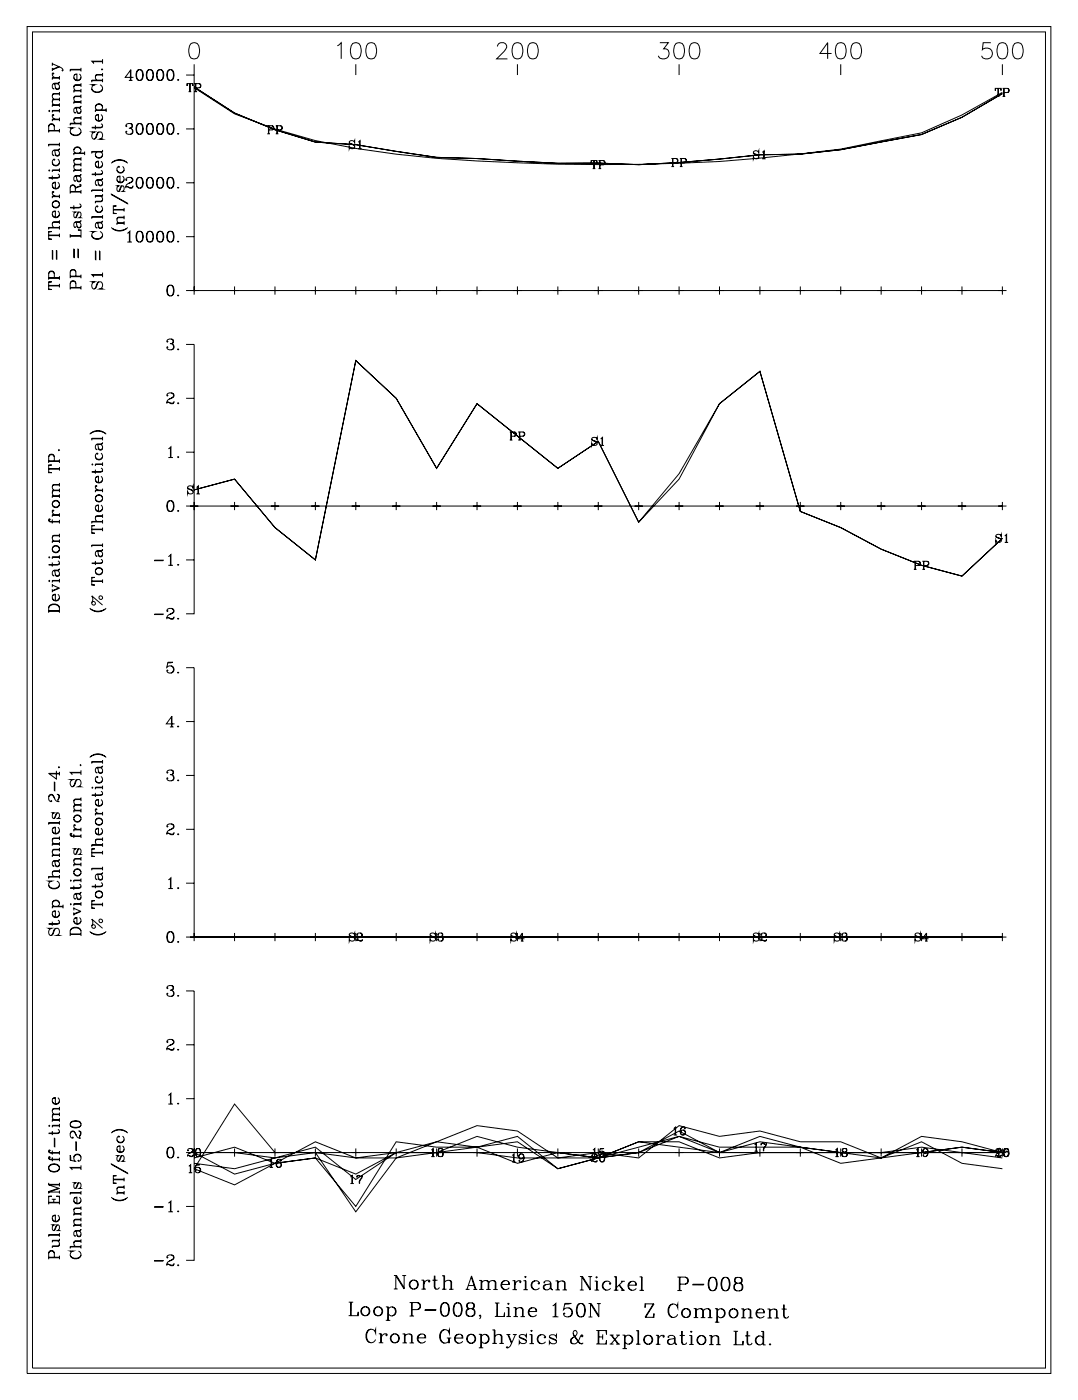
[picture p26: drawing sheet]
<svg xmlns="http://www.w3.org/2000/svg" width="215mm" height="279mm" viewBox="0 0 215 279" stroke-linecap="round" stroke-linejoin="round" font-family="sans-serif">
<g fill="none" stroke="#000" stroke-width=".2">
<path d="M5.4 5.3h204v268.5h-204zM6.5 6.4h201.9v266.3h-201.9zM10.4 12.7l1.4 .6a.84 .84 0 0 1 .8 .7l-.1 .1v-.2M10.4 12.5v.6M10.4 13.5v.6M10.4 15.6h1.4M10.5 14.6l.1 .2 .1-.2-.2-.1a.59 .59 0 0 0 .5 1M10.8 16.7l.3 1 .4 .1a.64 .64 0 0 0 0-1.1M11 17.4a.42 .42 0 0 0 .4 .3 .42 .42 0 0 0 .4-.3M11.6 13.3l-1.2 .5M11.8 19.8h-1.1a.65 .65 0 0 0 0 1.1M11.8 19.9h-1.1l-.3 .3"/>
<path d="M11.8 18.6h-1.1a.66 .66 0 0 0 0 1.2M11.8 18.7h-1.1l-.3 .3M11.8 16.4l-.3 .2h-.7l-.3 .2-.1 .6 .3 .3-.1-.1M11.8 16.3l-.3 .4h-.9M11.8 15.2v.7M11.8 18.3v.7M11.8 19.5v.7M11.8 15.5h-1.4v.4M11.8 13.3l-1.4 .6M14 13.9h2.1M14.7 15.5a.75 .75 0 0 0 .7 .5 .75 .75 0 0 0 .7-.5M14.7 18.1h1.4"/>
<path d="M15.3 14.8l-.5 .2M15.8 14.8a.72 .72 0 0 1 .2 1 .72 .72 0 0 1-1.1 0 .72 .72 0 0 1 .2-1h.2v1.2M16.1 19.1h-1.1a.66 .66 0 0 0 0 1.2M16.1 19.3h-1.1l-.3 .3M16.1 16.9h-1.1a.66 .66 0 0 0 0 1.1M16.1 17h-1.1l-.3 .3M16.1 13.5v.7M16.1 16.6v.7M16.1 17.7v.7M16.1 18.8v.8M16.1 20v.7M16.1 13.8h-2.1v.4"/>
<path d="M16.1 18h-1.4v.4M18.3 17.7a1.22 1.22 0 0 0 2.1 0M18.3 16.1h2.1M18.4 12.3h2M19.9 16.9a.79 .79 0 0 1 .5 .9 .79 .79 0 0 1-.8 .6 .94 .94 0 0 1-1-.2 .94 .94 0 0 1-.2-1l.2-.2-.3-.1h.6l-.3 .1M20.3 13.7l.1 .1-.1 .1zM20.4 14.8h-1.1a.66 .66 0 0 0 0 1.2M20.4 15h-1.1l-.3 .3M20.4 12.2h-2.1l.4 .5M20.4 11.8v.9M20.4 14.5v.8M20.4 15.7v.7"/>
<path d="M20.4 16h-2.1v.4M25.7 16h.7M26 14.1v1.9M26.6 15.4h-1.6l1.1-1.5v2.1M27.7 13.9a1.16 1.16 0 0 0-.5 1.7 .66 .66 0 0 0 .6 .4 .66 .66 0 0 0 .6-.4 1.71 1.71 0 0 0-.2-1.6 .58 .58 0 0 0-.9 .3 1.25 1.25 0 0 0 .4 1.7M27.9 13.9a1.38 1.38 0 0 1 0 2.1M29.8 13.9a.97 .97 0 0 0-.6 1.2l.1 .5a.67 .67 0 0 0 .6 .4 .67 .67 0 0 0 .6-.4 1.82 1.82 0 0 0-.2-1.6 .58 .58 0 0 0-.9 .3 1.26 1.26 0 0 0 .4 1.7M30 13.9a1.36 1.36 0 0 1 0 2.1M31.8 13.9a1.16 1.16 0 0 0-.5 1.7 .66 .66 0 0 0 .6 .4 .66 .66 0 0 0 .6-.4 1.71 1.71 0 0 0-.2-1.6 .58 .58 0 0 0-.9 .3 1.25 1.25 0 0 0 .4 1.7M32 13.9a1.38 1.38 0 0 1 0 2.1M33.9 13.9a.97 .97 0 0 0-.7 1.2l.1 .5a.67 .67 0 0 0 .7 .4 .67 .67 0 0 0 .6-.4 1.82 1.82 0 0 0-.2-1.6 .58 .58 0 0 0-.9 .3 1.26 1.26 0 0 0 .4 1.7M34.1 13.9a1.36 1.36 0 0 1 0 2.1"/>
<path d="M35.5 15.8l.1 .1-.1 .1zM37.1 15h1.6M37.4 16.7l-.1 .4v-.4h1.1v.4v-.4M37.6 18.3h.5M37.8 16.7v1.6M37.9 16.7v1.6M38.1 8.7a1.05 1.05 0 0 1 1.5 .4 2.68 2.68 0 0 1-.3 2.5 1.06 1.06 0 0 1-1.5-.5 2.68 2.68 0 0 1 .3-2.4zM38.7 17.5l8 5.2 8.1 3 8.1 2.3a212.6 212.6 0 0 0 40.2 4.4 359.2 359.2 0 0 0 64.5-2.7l16.1-3.2 8-3.6 8.1-4.5M38.7 15v42.9h-1.6M38.7 17.3l8 5.2 8.1 3.4 8.1 2.4 8 .5 16.1 2.6 8.1 .2 16.1 .9h8l8.1 .3 8-.4 16.1-1.5 8.1-.2 8.1-.9 16.1-3 8-3.4 8.1-4.7M38.7 12.8v2.2M38.7 16.7h.9l.4 .3-.1 .4-.9 .1"/>
<path d="M38.7 18.3h.6M39 16.7v1.6M39.6 16.7l.4 .3-.1 .3-.3 .2M67.2 9.1l.8-.6v3.2M70.3 8.7a1.05 1.05 0 0 1 1.5 .4 2.68 2.68 0 0 1-.3 2.5 1.06 1.06 0 0 1-1.5-.5 2.68 2.68 0 0 1 .3-2.4zM70.9 12.8v2.2M73.4 8.7a1.04 1.04 0 0 1 1.5 .4 2.65 2.65 0 0 1-.3 2.5 1.05 1.05 0 0 1-1.5-.5 2.7 2.7 0 0 1 .3-2.4zM99.1 9.3a.81 .81 0 0 1 .7-.8h.6a.79 .79 0 0 1 .4 1.2l-1.8 2h2.1M102.5 8.7a1.05 1.05 0 0 1 1.5 .4 2.68 2.68 0 0 1-.3 2.5 1.06 1.06 0 0 1-1.5-.5 2.68 2.68 0 0 1 .3-2.4zM103.1 12.8v2.2M105.6 8.7a1.04 1.04 0 0 1 1.5 .4 2.65 2.65 0 0 1-.3 2.5 1.05 1.05 0 0 1-1.5-.5 2.7 2.7 0 0 1 .3-2.4zM131.5 8.5h1.7l-.9 1.2a1.03 1.03 0 0 1 1.1 1.2 1.03 1.03 0 0 1-1.4 .8l-.5-.1-.3-.5"/>
<path d="M134.7 8.7a1.05 1.05 0 0 1 1.6 .4 2.68 2.68 0 0 1-.3 2.5 1.06 1.06 0 0 1-1.6-.5 2.68 2.68 0 0 1 .3-2.4zM135.3 12.8v2.2M137.8 8.7a1.04 1.04 0 0 1 1.5 .4 2.65 2.65 0 0 1-.3 2.5 1.05 1.05 0 0 1-1.5-.5 2.7 2.7 0 0 1 .3-2.4zM165.7 10.7h-2.3l1.5-2.2v3.2M166.9 8.7a1.05 1.05 0 0 1 1.6 .4 2.68 2.68 0 0 1-.3 2.5 1.06 1.06 0 0 1-1.6-.5 2.68 2.68 0 0 1 .3-2.4zM167.6 12.8v2.2M170 8.7a1.04 1.04 0 0 1 1.5 .4 2.65 2.65 0 0 1-.3 2.5 1.05 1.05 0 0 1-1.5-.5 2.7 2.7 0 0 1 .3-2.4zM197.5 8.5h-1.6l-.1 1.4a1.14 1.14 0 0 1 1.7 0 1.14 1.14 0 0 1-.2 1.7 1.14 1.14 0 0 1-1.7-.5M198.4 17.6v.5v-.5h1.1v.5l-.1-.5M198.7 19.2h.5M198.9 17.6v1.6M199 17.6v1.6"/>
<path d="M199.2 8.7a1.05 1.05 0 0 1 1.5 .4 2.68 2.68 0 0 1-.3 2.5 1.06 1.06 0 0 1-1.6-.5 2.69 2.69 0 0 1 .4-2.4zM199.8 12.8v2.2M199.8 17.6h.9l.4 .3-.1 .5h-.9M199.8 19.2h.6M200 17.6v1.6M200.1 17.6v1.6M200.7 17.6l.3 .3v.4l-.3 .1M202.2 8.7a1.04 1.04 0 0 1 1.6 .4 2.65 2.65 0 0 1-.3 2.5 1.05 1.05 0 0 1-1.6-.5 2.7 2.7 0 0 1 .3-2.4zM9.7 34h.2l-.1 .1zM9.7 25.2a.58 .58 0 0 1 .6-.4 .58 .58 0 0 1 .5 .4M9.7 22.1l.1-.1 .1 .1zM9.7 28.9h2.1"/>
<path d="M9.7 26.1h2.1M9.7 26h2.1M10.4 37a.75 .75 0 0 0 .7 .6 .75 .75 0 0 0 .7-.6M10.4 32.4a.75 .75 0 0 0 .7 .6 .75 .75 0 0 0 .7-.6M10.4 39.2h1.4M10.4 35v.8M10.4 34h1.4M10.4 23.9h1.4M10.4 22.1h1.4M10.4 21h1.4M10.5 38.3l.1 .1 .1-.1-.2-.1a.59 .59 0 0 0 .5 .9M10.5 22.9h.2l-.2-.1a.59 .59 0 0 0 .5 1"/>
<path d="M10.8 30l.3 1 .4 .1a.65 .65 0 0 0 0-1.1M10.8 26v-.8a.56 .56 0 0 0-.5-.5 .56 .56 0 0 0-.6 .5v1.2M11 36.4l-.5 .1M11 30.7a.42 .42 0 0 0 .4 .3 .42 .42 0 0 0 .4-.3M11.5 36.3a.72 .72 0 0 1 .2 1.1 .72 .72 0 0 1-1.1 0 .72 .72 0 0 1 .2-1.1h.2v1.3M11.5 34.7a.43 .43 0 0 1 .2 .7l-2 .1M11.5 31.7a.72 .72 0 0 1 .2 1.1 .72 .72 0 0 1-1.1 0 .72 .72 0 0 1 .2-1.1v.2l-.1-.1M11.8 35.2l-.4 .2h-1.7M11.8 29.7l-.3 .2-.9 .1a.7 .7 0 0 0-.1 .9l.2 .1-.1-.1M11.8 29.6l-.3 .4h-.9M11.8 20.6v.7M11.8 21.7v.7"/>
<path d="M11.8 23.4v.8M11.8 25.7v.7M11.8 28.5v.7M11.8 33.6v.7M11.8 38.8v.7M11.8 28.8h-2.1v.4M11.8 39.1h-1.4v.4M11.8 20.9h-1.4v.4M11.8 22h-1.4v.4M11.8 23.8h-1.4v.4M11.8 33.9h-1.4v.4M14 37.4l.1-.2a.51 .51 0 0 1 .5-.2 .51 .51 0 0 1 .4 .4"/>
<path d="M14 26.3a1.22 1.22 0 0 0 2.1 0M14 38.3h2.1M14 38.2h2.1M14 24.7h2.1M14.7 29.9a.75 .75 0 0 1 .7-.5 .75 .75 0 0 1 .7 .5M14.7 34h1.4M14.7 30.6h2.2M14.7 20.4h1.4M15 38.2l-.1-1.2a.49 .49 0 0 0-.8 0l-.1 1.6M15 30.5a.69 .69 0 0 1-.1-1 .69 .69 0 0 1 1 0 .69 .69 0 0 1-.1 1M15.1 35.1l.3 1 .4 .1a.65 .65 0 0 0 0-1.1M15.1 21.5l.3 1 .4 .1a.64 .64 0 0 0 0-1.1"/>
<path d="M15.3 35.8a.42 .42 0 0 0 .4 .3 .42 .42 0 0 0 .4-.3M15.3 22.2a.42 .42 0 0 0 .4 .3 .42 .42 0 0 0 .4-.3M15.6 25.5a.79 .79 0 0 1 .5 .9 .79 .79 0 0 1-.8 .6 .94 .94 0 0 1-1-.2 .94 .94 0 0 1-.2-1l.2-.2-.3-.1h.6l-.3 .1M15.8 36.7l.3 .1-.1 .4-.9 .3M15.9 36.7l.1 .2-.8 .5-.2 .3M16.1 34.8l-.3 .2h-.7l-.3 .2-.1 .6 .3 .3-.1-.1M16.1 34.7l-.1 .3-.2 .1h-.9M16.1 32.8h-1.1a.66 .66 0 0 0 0 1.1M16.1 32.9h-1.1l-.3 .3M16.1 31.6h-1.1a.66 .66 0 0 0 0 1.2M16.1 31.7h-1.1l-.3 .3M16.1 23.4h-1.1a.66 .66 0 0 0 0 1.2"/>
<path d="M16.1 23.5h-1.1l-.3 .4M16.1 21.2l-.3 .2h-.7l-.3 .2-.1 .6 .3 .3-.1-.1M16.1 21.1l-.3 .4h-.9M16.1 33.9h-1.4v.4M16.1 23.1v.8M16.1 24.3v.7M16.1 31.3v.7M16.1 32.4v.8M16.1 33.6v.7M16.1 37.9v.7M16.1 24.6h-2.1v.4M16.1 20.3h-1.4v.4"/>
<path d="M16.9 30.5h-2.2v.4M16.9 30.2v.7M18.3 38h2.1M19 32.9a.75 .75 0 0 0 .7 .5 .75 .75 0 0 0 .7-.5M19 30.9a.75 .75 0 0 0 .7 .5 .75 .75 0 0 0 .7-.5M19 23.5a.75 .75 0 0 0 .7 .6 .75 .75 0 0 0 .7-.6M19 21.3a.75 .75 0 0 1 .7-.5 .75 .75 0 0 1 .7 .5M19 22h2.2M19 25v.8M19 34.3v.8M19.3 30.3a.68 .68 0 0 0-.1 1 .68 .68 0 0 0 1 0 .68 .68 0 0 0-.1-1M19.3 21.9a.69 .69 0 0 1-.1-1 .69 .69 0 0 1 1 0 .69 .69 0 0 1-.1 1"/>
<path d="M19.4 35.9l.3 1 .4 .1a.64 .64 0 0 0 0-1.1M19.6 36.6a.42 .42 0 0 0 .4 .4 .42 .42 0 0 0 .4-.4M19.6 32.2l-.5 .1M19.6 22.9l-.5 .1M19.7 26.3l-.6 1.2-.3 .2a.73 .73 0 0 1-.5-.7 .73 .73 0 0 1 .6-.7h-.6l.3 .1M20.1 39.1a.65 .65 0 0 1 0 1.1h-1.1M20.1 34a.43 .43 0 0 1 .2 .7l-2 .1M20.1 32.1a.72 .72 0 0 1 .2 1.1 .72 .72 0 0 1-1.1 0 .72 .72 0 0 1 .2-1.1h.2v1.3M20.1 27.6l.3 .1h-.6a.8 .8 0 0 0 .6-.6 .8 .8 0 0 0-.3-.8h-.4l-.3 .2-.6 1.2M20.1 24.7a.42 .42 0 0 1 .2 .7l-2 .1M20.1 22.8a.72 .72 0 0 1 .2 1.1 .72 .72 0 0 1-1.1 0 .72 .72 0 0 1 .2-1.1h.2v1.3M20.4 39.8l-.3 .3h-1.1v.4"/>
<path d="M20.4 35.6l-.3 .2h-.7l-.3 .2-.1 .6 .3 .3-.1-.1M20.4 35.5l-.1 .3-.2 .1h-.9M20.4 34.5l-.4 .2h-1.7M20.4 25.2l-.4 .2h-1.7M20.4 38.7v.4h-1.4M20.4 29.9v.4h-2.1M20.4 37.6v.7M20.4 30.2h-2.1v.4M20.4 37.9h-2.1v.4M20.4 39h-1.4v.4M21.2 21.9h-2.2v.4M21.2 21.6v.7"/>
<path d="M22.2 38.7l3.3 1.9zM22.2 32.5a2.2 2.2 0 0 1 3.3 0M22.4 32.3l.4-.2a2.64 2.64 0 0 1 2.4 .2M23.3 35.8a.75 .75 0 0 0 .7 .5 .75 .75 0 0 0 .7-.5M23.3 33.9a.75 .75 0 0 0 .7 .5 .75 .75 0 0 0 .7-.5M23.9 35.2l-.5 .1M24.3 37l-.6 1.2h-.2l-.2-.3 .1-.7 .3-.2h-.4l.2 .2M24.4 35.1a.72 .72 0 0 1 .2 1.1 .72 .72 0 0 1-1.1 0 .72 .72 0 0 1 .2-1.1h.2v1.2M24.4 33.2a.72 .72 0 0 1 .2 1 .72 .72 0 0 1-1.1 0 .72 .72 0 0 1 .2-1l.1 .1h-.2M24.5 38.1l.2 .1h-.4l.4-.4v-.4l-.2-.4h-.3l-.6 1.2M25.2 35.8l.1 .1h-.2a.73 .73 0 0 1 .7-.6 .73 .73 0 0 1 .7 .7l-.4 .4a1.07 1.07 0 0 0-1 1.1M25.2 25l.1 .1-.1 .1v-.4a.85 .85 0 0 1 1.2 .1l-.1 .5-.6 .1"/>
<path d="M26 35.4l.2 .1a.48 .48 0 0 1 .1 .7l-.7 .4M26 24.6a.51 .51 0 0 1 .2 .8l-.2 .1a.62 .62 0 0 1 .5 .7 .62 .62 0 0 1-.5 .6l-.7-.1-.2-.3 .1-.2 .1 .1-.1 .1M26.3 25.7a.65 .65 0 0 1-.3 1.1M26.5 37.2l-.3 .2-.8-.2-.3 .1M26.5 37l-.2 .5h-.4l-.5-.3M27.7 35.4a1.16 1.16 0 0 0-.5 1.7 .66 .66 0 0 0 .6 .4 .66 .66 0 0 0 .6-.4 1.71 1.71 0 0 0-.2-1.6 .58 .58 0 0 0-.9 .3 1.25 1.25 0 0 0 .4 1.7M27.7 24.6a1.16 1.16 0 0 0-.5 1.8 .66 .66 0 0 0 .6 .4 .66 .66 0 0 0 .6-.4 1.71 1.71 0 0 0-.2-1.7 .58 .58 0 0 0-.9 .3 1.25 1.25 0 0 0 .4 1.8M27.9 35.4a1.38 1.38 0 0 1 0 2.1M27.9 24.6a1.38 1.38 0 0 1 0 2.2M29.8 35.4a.97 .97 0 0 0-.6 1.2l.1 .5a.67 .67 0 0 0 .6 .4 .67 .67 0 0 0 .6-.4 1.82 1.82 0 0 0-.2-1.6 .58 .58 0 0 0-.9 .3 1.26 1.26 0 0 0 .4 1.7M29.8 24.6a.97 .97 0 0 0-.6 1.2l.1 .6a.67 .67 0 0 0 .6 .4 .67 .67 0 0 0 .6-.4 1.82 1.82 0 0 0-.2-1.7 .58 .58 0 0 0-.9 .3 1.26 1.26 0 0 0 .4 1.8M30 35.4a1.36 1.36 0 0 1 0 2.1"/>
<path d="M30 24.6a1.36 1.36 0 0 1 0 2.2M31.8 35.4a1.16 1.16 0 0 0-.5 1.7 .66 .66 0 0 0 .6 .4 .66 .66 0 0 0 .6-.4 1.71 1.71 0 0 0-.2-1.6 .58 .58 0 0 0-.9 .3 1.25 1.25 0 0 0 .4 1.7M31.8 24.6a1.16 1.16 0 0 0-.5 1.8 .66 .66 0 0 0 .6 .4 .66 .66 0 0 0 .6-.4 1.71 1.71 0 0 0-.2-1.7 .58 .58 0 0 0-.9 .3 1.25 1.25 0 0 0 .4 1.8M32 35.4a1.38 1.38 0 0 1 0 2.1M32 24.6a1.38 1.38 0 0 1 0 2.2M33.9 35.4a.97 .97 0 0 0-.7 1.2l.1 .5a.67 .67 0 0 0 .7 .4 .67 .67 0 0 0 .6-.4 1.82 1.82 0 0 0-.2-1.6 .58 .58 0 0 0-.9 .3 1.26 1.26 0 0 0 .4 1.7M33.9 24.6a.97 .97 0 0 0-.7 1.2l.1 .6a.67 .67 0 0 0 .7 .4 .67 .67 0 0 0 .6-.4 1.82 1.82 0 0 0-.2-1.7 .58 .58 0 0 0-.9 .3 1.26 1.26 0 0 0 .4 1.8M34.1 35.4a1.36 1.36 0 0 1 0 2.1M34.1 24.6a1.36 1.36 0 0 1 0 2.2M35.5 37.3l.1 .1-.1 .1zM35.5 26.6l.1 .1-.1 .1zM37.1 36.4h1.6"/>
<path d="M37.1 25.7h1.6M53.3 25.1h.9a.42 .42 0 0 1 .4 .4 .42 .42 0 0 1-.4 .4h-.6M53.3 26.7h.5M53.5 25.1v1.6M53.6 25.1v1.6M54.2 25.1l.3 .3-.1 .3-.2 .2M55 25.1h.9a.42 .42 0 0 1 .4 .4 .42 .42 0 0 1-.4 .4h-.6M55 26.7h.5M55.2 25.1v1.6M55.3 25.1v1.6M55.9 25.1l.3 .3-.1 .3-.2 .2M69.6 28.4l.9 .5a.52 .52 0 0 1-.2 .8 .52 .52 0 0 1-.7-.5v.4l.1-.2"/>
<path d="M70.6 28.3l.1-.3v.5a.55 .55 0 0 0-.5-.5 .55 .55 0 0 0-.6 .4l.2 .2 .9 .5M71.4 28.3l.4-.3v1.6M71.4 29.6h.7M71.7 28.1v1.5M117.9 32l-.1 .5v-.5h1.2v.5l-.1-.5M118.1 33.6h.6M118.4 32v1.6M119.3 32h.9l.4 .3a.43 .43 0 0 1-.4 .5h-.6M119.3 33.6h.5M119.5 32v1.6M119.6 32v1.6M120.2 32l.3 .3-.1 .4-.2 .1"/>
<path d="M133.8 31.6h.9a.42 .42 0 0 1 .4 .4 .42 .42 0 0 1-.4 .4h-.6M133.8 33.2h.5M134 31.6v1.6M134.1 31.6v1.6M134.7 31.6l.3 .3v.4l-.3 .1M135.5 31.6h.9a.42 .42 0 0 1 .4 .4 .42 .42 0 0 1-.4 .4h-.6M135.5 33.2h.5M135.7 31.6v1.6M135.8 31.6v1.6M136.4 31.6l.3 .3-.1 .4-.2 .1M150.1 30.4l1 .5a.52 .52 0 0 1-.3 .8 .52 .52 0 0 1-.7-.5v.5l.1-.3M151.1 30.3l.1-.3v.5a.55 .55 0 0 0-.5-.5 .55 .55 0 0 0-.6 .4l.2 .3 .9 .4"/>
<path d="M151.9 30.4l.4-.4v1.7M151.9 31.7h.7M152.2 30.1v1.6M9.7 56.3l.6-.1h-.6v1.5h.6l-.6-.1M9.7 54.5a.58 .58 0 0 1 .6-.4 .58 .58 0 0 1 .5 .4M9.7 46.2h.6h-.6v1.5h.6l-.6-.1M9.7 57h2.1M9.7 56.9h2.1M9.7 55.5h2.1M9.7 55.4h2.1M9.7 47h2.1M9.7 46.9h2.1"/>
<path d="M9.7 45.4h2.1M10.4 49.9l.1 1.8zM10.4 42.8a.75 .75 0 0 0 .7 .5 .75 .75 0 0 0 .7-.5M10.4 40.8a.72 .72 0 0 0 1.1 .5 .72 .72 0 0 0 0-1.2 .72 .72 0 0 0-1.1 .5 .73 .73 0 0 0 .6 .7 .73 .73 0 0 0 .8-.5M10.4 40.6a.75 .75 0 0 1 .7-.5 .75 .75 0 0 1 .7 .5M10.8 55.4v-.9a.56 .56 0 0 0-.5-.5 .56 .56 0 0 0-.6 .5v1.3M11 42.2l-.5 .1M11.2 49.9l.1 1.8zM11.5 42.1a.72 .72 0 0 1 .2 1 .72 .72 0 0 1-1.1 0 .72 .72 0 0 1 .2-1h.2v1.2M11.8 44.2h-1.1a.66 .66 0 0 0 0 1.1M11.8 44.3h-1.1l-.3 .3M11.8 43.9v.7"/>
<path d="M11.8 45v.7M11.8 46.6v.7M11.8 55v.8M11.8 56.6v.7M11.8 45.3h-2.1v.4M14 56.5a.59 .59 0 0 1 .6-.4 .59 .59 0 0 1 .5 .4M14 54.2a.59 .59 0 0 1 .6-.4 .59 .59 0 0 1 .5 .4M14 47h2.1M14 57.4h2.1M14 57.3h2.1M14 55.1h2.1M14 55h2.1"/>
<path d="M14 47.1h2.1M14 46.7v.7M14.7 49.6l.1 1.8zM14.7 40.9v.9M15.1 57.3v-.8a.57 .57 0 0 0-.5-.6 .57 .57 0 0 0-.6 .6v1.2M15.1 55v-.8a.57 .57 0 0 0-.5-.5 .57 .57 0 0 0-.6 .5v1.3M15.1 44.3l.3 1 .4 .1a.65 .65 0 0 0 0-1.1M15.3 45a.42 .42 0 0 0 .4 .3 .42 .42 0 0 0 .4-.3M15.5 49.6l.1 1.8zM15.7 42.3l-.6 1.1h-.2l-.2-.3 .1-.6 .3-.2h-.4l.2 .1M15.8 40.6a.43 .43 0 0 1 .2 .7l-2 .1M15.9 43.3l.2 .1h-.4l.4-.4v-.4l-.2-.3h-.3l-.6 1.1"/>
<path d="M16.1 45.9l-.6-.1h.6v1.6M16.1 44l-.3 .2h-.7l-.3 .2-.1 .6 .3 .3-.1-.1M16.1 43.9l-.1 .3-.2 .1h-.9M16.1 41.1l-.4 .2h-1.7M16.1 54.7v.8M16.1 57v.7M18.3 47a1.22 1.22 0 0 0 2.1 0M18.3 43.3h2.1M18.4 54.8h2M19 50l.1 1.8zM19 41.8a.75 .75 0 0 0 .7 .5 .75 .75 0 0 0 .7-.5M19.4 44.4l.3 1 .4 .1a.64 .64 0 0 0 0-1.1"/>
<path d="M19.6 45.1a.42 .42 0 0 0 .4 .3 .42 .42 0 0 0 .4-.3M19.7 56.2l-.6 1.2-.3 .2a.73 .73 0 0 1-.5-.8 .73 .73 0 0 1 .6-.6h-.6l.3 .1M19.8 50l.1 1.8zM19.9 46.2a.79 .79 0 0 1 .5 .9 .79 .79 0 0 1-.8 .6 .94 .94 0 0 1-1-.2 .94 .94 0 0 1-.2-1l.2-.3h-.3h.6h-.3M20.1 57.5l.3 .1h-.6a.8 .8 0 0 0 .6-.6 .8 .8 0 0 0-.3-.8h-.4l-.3 .2-.6 1.2M20.1 41a.71 .71 0 0 1 .2 1.1 .71 .71 0 0 1-1.1 0 .71 .71 0 0 1 .2-1.1v.2l-.1-.1M20.4 54.7h-2.1l.4 .5M20.4 44.1l-.3 .2h-.7l-.3 .2-.1 .6 .3 .3-.1-.1M20.4 44l-.3 .4h-.9M20.4 42.9v.7M20.4 54.3v.9M20.4 43.2h-2.1v.4"/>
<path d="M22.2 45.3a2.22 2.22 0 0 0 3.3 0M22.4 45.5l.4 .2a2.64 2.64 0 0 0 2.4-.2M22.6 41.1l.6-.1h-.6v1.6h.6l-.6-.1M22.6 41.9h2.1M22.6 41.8h2.1M23.3 44.5h1.4M24.7 43.3h-1.1a.65 .65 0 0 0 0 1.1M24.7 43.4h-1.1l-.3 .3M24.7 44.4h-1.4v.4M24.7 41.4v.8M24.7 43v.7M24.7 44.1v.7"/>
<path d="M25.4 46.5l.5-.4v2.1M25.4 48.2h.9M25.8 46.2v2M27.7 46.1a1.16 1.16 0 0 0-.5 1.7 .66 .66 0 0 0 .6 .5 .66 .66 0 0 0 .6-.5 1.71 1.71 0 0 0-.2-1.6 .58 .58 0 0 0-.9 .3 1.25 1.25 0 0 0 .4 1.7M27.9 46.1a1.38 1.38 0 0 1 0 2.1M29.8 46.1a.97 .97 0 0 0-.6 1.2l.1 .5a.67 .67 0 0 0 .6 .5 .67 .67 0 0 0 .6-.5 1.82 1.82 0 0 0-.2-1.6 .58 .58 0 0 0-.9 .3 1.26 1.26 0 0 0 .4 1.7M30 46.1a1.36 1.36 0 0 1 0 2.1M31.8 46.1a1.16 1.16 0 0 0-.5 1.7 .66 .66 0 0 0 .6 .5 .66 .66 0 0 0 .6-.5 1.71 1.71 0 0 0-.2-1.6 .58 .58 0 0 0-.9 .3 1.25 1.25 0 0 0 .4 1.7M32 46.1a1.38 1.38 0 0 1 0 2.1M33.9 56.8a.97 .97 0 0 0-.7 1.3l.1 .5a.67 .67 0 0 0 .7 .4 .67 .67 0 0 0 .6-.4 1.82 1.82 0 0 0-.2-1.7 .58 .58 0 0 0-.9 .3 1.26 1.26 0 0 0 .4 1.8M33.9 46.1a.97 .97 0 0 0-.7 1.2l.1 .5a.67 .67 0 0 0 .7 .5 .67 .67 0 0 0 .6-.5 1.82 1.82 0 0 0-.2-1.6 .58 .58 0 0 0-.9 .3 1.26 1.26 0 0 0 .4 1.7M34.1 56.8a1.36 1.36 0 0 1 0 2.2"/>
<path d="M34.1 46.1a1.36 1.36 0 0 1 0 2.1M35.5 58.8l.1 .1-.1 .1zM35.5 48l.1 .1-.1 .1zM37.1 47.2h1.6M37.9 57.9h1.6M38.7 57.9h161.1M38.7 57.1v1.6M45.9 57.9h1.7M46.7 57.1v1.6M54 57.9h1.6M54.8 57.1v1.6M62 57.9h1.7"/>
<path d="M62.9 57.1v1.6M70.1 57.9h1.6M70.9 57.1v1.6M78.1 57.9h1.7M79 57.1v1.6M86.2 57.9h1.6M87 57.1v1.6M94.3 57.9h1.6M95.1 57.1v1.6M102.3 57.9h1.6M103.1 57.1v1.6M110.4 57.9h1.6"/>
<path d="M111.2 57.1v1.6M118.4 57.9h1.7M119.2 57.1v1.6M126.5 57.9h1.6M127.3 57.1v1.6M134.5 57.9h1.7M135.3 57.1v1.6M142.6 57.9h1.6M143.4 57.1v1.6M150.6 57.9h1.7M151.4 57.1v1.6M158.7 57.9h1.6"/>
<path d="M159.5 57.1v1.6M166.7 57.9h1.7M167.6 57.1v1.6M174.8 57.9h1.6M175.6 57.1v1.6M182.8 57.9h1.7M183.7 57.1v1.6M190.9 57.9h1.6M191.7 57.1v1.6M199 57.9h1.6M199.8 57.1v1.6M33.3 78.7l.2 .1h-.3a.73 .73 0 0 1 .8-.5 .73 .73 0 0 1 .7 .6l-.4 .4a1.05 1.05 0 0 0-1.1 1.2"/>
<path d="M33.3 68l.2 .1-.2 .1v-.4a.84 .84 0 0 1 1.3 .1l-.1 .5-.6 .1M34.2 78.3l.2 .1a.47 .47 0 0 1 .1 .7l-.7 .4M34.2 67.6a.52 .52 0 0 1 .2 .8l-.2 .1a.62 .62 0 0 1 .5 .6 .62 .62 0 0 1-.5 .6l-.7-.1-.3-.3 .1-.2 .2 .1-.2 .1M34.5 68.7a.65 .65 0 0 1-.3 1M34.7 79.9l-.2 .6h-.4l-.6-.3M35.5 69.5l.1 .1-.1 .1zM37.1 68.7h1.6v53.6h-1.6M37.1 79.4h1.6M9.7 92.8l.6-.1h-.6v1.5h.6l-.6-.1M9.7 91.1a.58 .58 0 0 1 .6-.5 .58 .58 0 0 1 .5 .5M9.7 93.5h2.1M9.7 93.4h2.1"/>
<path d="M9.7 92h2.1M9.7 91.9h2.1M10.4 98.9h1.4M10.8 91.9v-.8a.56 .56 0 0 0-.5-.6 .56 .56 0 0 0-.6 .6v1.2M11.7 89.6l.1 .1-.1 .1zM11.8 97.7h-1.1a.66 .66 0 0 0 0 1.1M11.8 97.8h-1.1l-.3 .3M11.8 96.6h-1.1a.66 .66 0 0 0 0 1.1M11.8 96.7h-1.1l-.3 .3M11.8 91.6v.7M11.8 93.1v.7M11.8 96.3v.7"/>
<path d="M11.8 97.4v.7M11.8 98.5v.7M11.8 98.8h-1.4v.4M17.9 86.6a2.2 2.2 0 0 1 3.3 0M18.1 86.3l.4-.2a2.67 2.67 0 0 1 2.5 .2M18.3 87.5h2.1M18.4 92.5v.2l-.1-.1zM19 99.4a.72 .72 0 0 0 1.1 .5 .72 .72 0 0 0 0-1.2 .72 .72 0 0 0-1.1 .5 .73 .73 0 0 0 .6 .7 .73 .73 0 0 0 .8-.5M19 99.2a.75 .75 0 0 1 .7-.5 .75 .75 0 0 1 .7 .5M19 95.6a.75 .75 0 0 0 .7 .6 .75 .75 0 0 0 .7-.6M19 91.1a.76 .76 0 0 0 .7 .5 .76 .76 0 0 0 .7-.5M19 93.6v.8"/>
<path d="M19 97.8h1.4M19 92.6h1.4M19.1 96.9h.2l-.2-.1a.59 .59 0 0 0 .5 .9M19.4 88.6l.3 1 .4 .1a.64 .64 0 0 0 0-1.1M19.6 95l-.5 .1M19.6 89.3a.42 .42 0 0 0 .4 .3 .42 .42 0 0 0 .4-.3M20.1 94.9a.72 .72 0 0 1 .2 1.1 .72 .72 0 0 1-1.1 0 .72 .72 0 0 1 .2-1.1h.2v1.3M20.1 93.3a.43 .43 0 0 1 .2 .7l-2 .1M20.1 90.3a.72 .72 0 0 1 .2 1.1 .72 .72 0 0 1-1.1 0 .72 .72 0 0 1 .2-1.1l.1 .1h-.2M20.4 93.8l-.4 .2h-1.7M20.4 88.3l-.3 .2-.9 .1a.7 .7 0 0 0-.1 .9l.2 .1-.1-.1M20.4 88.2l-.1 .3-.2 .1h-.9"/>
<path d="M20.4 87.1v.7M20.4 92.2v.7M20.4 97.4v.7M20.4 87.4h-2.1v.4M20.4 92.5h-1.4v.4M20.4 97.7h-1.4v.4M33.5 89.5l.6-.4v2.1M33.5 91.2h1M33.9 99.8a.97 .97 0 0 0-.7 1.2l.1 .5a.67 .67 0 0 0 .7 .4 .67 .67 0 0 0 .6-.4 1.82 1.82 0 0 0-.2-1.6 .58 .58 0 0 0-.9 .3 1.26 1.26 0 0 0 .4 1.7M34 89.2v2M34.1 99.8a1.36 1.36 0 0 1 0 2.1M34.7 80.2l-.3 .2-.9-.2-.3 .1"/>
<path d="M35.5 91l.1 .1-.1 .1zM35.5 80.3l.1 .1-.1 .1zM37.1 90.1h1.6M37.4 97.2l.9 .5a.52 .52 0 0 1-.2 .8 .52 .52 0 0 1-.7-.5v.4l.1-.2M38.4 97.1l.1-.3v.5a.55 .55 0 0 0-.5-.5 .55 .55 0 0 0-.6 .4l.1 .3 1 .4M38.7 97.6l8-2.1 8.1 9.7 8.1 6.4 8-39.7 8.1 7.5 8 13.9 8.1-12.8 16.1 12.8 8-5.3 8.1 16.1 8-8.6 8.1-15 8-6.5 8.1 27.9 8.1 3.3 8 4.3 8.1 3.2 8 2.1 8.1-7.5M39.2 97.1l.3-.3v1.6M39.2 98.4h.6M39.5 96.9v1.5M101.6 86.1h.9a.43 .43 0 0 1 .4 .4 .43 .43 0 0 1-.4 .4h-.6M101.6 87.7h.5M101.8 86.1v1.6"/>
<path d="M101.9 86.1v1.6M102.5 86.1l.3 .3-.1 .4-.2 .1M103.3 86.1h.9a.43 .43 0 0 1 .4 .4 .43 .43 0 0 1-.4 .4h-.6M103.3 87.7h.5M103.5 86.1v1.6M103.6 86.1v1.6M104.2 86.1l.3 .3-.1 .4-.2 .1M117.9 87.6l.9 .4a.52 .52 0 0 1-.2 .9 .52 .52 0 0 1-.7-.6v.5l.1-.2M118.9 87.4l.1-.2v.4a.55 .55 0 0 0-.5-.4 .55 .55 0 0 0-.6 .4l.2 .2 .9 .4M119.7 87.5l.4-.3v1.6M119.7 88.8h.7M120 87.2v1.6"/>
<path d="M9.7 115.8h.2l-.1 .1zM9.7 111.1h.2l-.1 .1zM9.7 103.7l.3 .2h1.8M9.8 103.5h.2l-.1-.1-.2 .1 .1 .4 .2 .1h1.8M10.4 119.2a.75 .75 0 0 0 .7 .5 .75 .75 0 0 0 .7-.5M10.4 109.6a.72 .72 0 0 0 1.1 .5 .72 .72 0 0 0 0-1.3 .72 .72 0 0 0-1.1 .5 .73 .73 0 0 0 .6 .8 .73 .73 0 0 0 .8-.5M10.4 109.3a.75 .75 0 0 1 .7-.5 .75 .75 0 0 1 .7 .5M10.4 100.6a.72 .72 0 0 0 1.1 .5 .72 .72 0 0 0 0-1.3 .72 .72 0 0 0-1.1 .6 .73 .73 0 0 0 .6 .7 .73 .73 0 0 0 .8-.5M10.4 100.4a.75 .75 0 0 1 .7-.6 .75 .75 0 0 1 .7 .6M10.4 103.5v.8M10.4 112.1v.8M10.4 116.4v.6"/>
<path d="M10.4 117.4v.6M10.4 116.6l1.4 .6-1.4 .6M10.4 115.8h1.4M10.4 111.1h1.4M10.4 107.9h1.4M10.4 102.7h1.4M10.5 101.8h.2l-.2-.1a.59 .59 0 0 0 .5 .9M10.8 113.7l.3 1.1 .4 .1a.65 .65 0 0 0 0-1.2M11 118.6l-.5 .1M11 114.5a.42 .42 0 0 0 .4 .3 .42 .42 0 0 0 .4-.3M11.5 118.5a.72 .72 0 0 1 .2 1 .72 .72 0 0 1-1.1 0 .72 .72 0 0 1 .2-1h.2v1.2M11.5 111.8a.44 .44 0 0 1 .2 .7l-2 .1"/>
<path d="M11.6 117.2l-1.2 .5M11.8 113.4l-.3 .2-.9 .1a.7 .7 0 0 0-.1 1l.2 .1-.1-.1M11.8 113.3l-.3 .4h-.9M11.8 112.3l-.4 .2h-1.7M11.8 106.7h-1.1a.66 .66 0 0 0 0 1.1M11.8 106.8h-1.1l-.3 .3M11.8 102.3v.7M11.8 103.6v.7M11.8 106.4v.7M11.8 107.5v.7M11.8 110.7v.7M11.8 115.4v.7"/>
<path d="M11.8 102.6h-1.4v.4M11.8 107.8h-1.4v.4M11.8 111h-1.4v.4M11.8 115.7h-1.4v.4M18.3 115.2l.6-.1h-.6v1.5h.6l-.6-.1M18.3 104.8h.6h-.6v1.5h.6l-.6-.1M18.3 115.8h2.1M18.3 115.9h2.1M18.3 108.7h2.1M18.3 105.6h2.1M18.3 105.5h2.1M18.3 104h2.1"/>
<path d="M19 114a.72 .72 0 0 0 1.1 .5 .72 .72 0 0 0 0-1.3 .72 .72 0 0 0-1.1 .5 .73 .73 0 0 0 .6 .8 .73 .73 0 0 0 .8-.5M19 113.7a.75 .75 0 0 1 .7-.5 .75 .75 0 0 1 .7 .5M19 101.4a.75 .75 0 0 0 .7 .5 .75 .75 0 0 0 .7-.5M19 111.8v.8M19.4 109.9l.3 1 .4 .1a.64 .64 0 0 0 0-1.1M19.6 110.6a.42 .42 0 0 0 .4 .3 .42 .42 0 0 0 .4-.3M19.6 100.8l-.5 .1M20.1 111.5a.43 .43 0 0 1 .2 .7l-2 .1M20.1 100.7a.72 .72 0 0 1 .2 1 .72 .72 0 0 1-1.1 0 .72 .72 0 0 1 .2-1h.2v1.2M20.4 112l-.4 .2h-1.7M20.4 109.6l-.3 .2-.9 .1a.69 .69 0 0 0-.1 .9l.2 .1-.1-.1M20.4 109.5l-.1 .3-.2 .1h-.9"/>
<path d="M20.4 102.8h-1.1a.66 .66 0 0 0 0 1.1M20.4 102.9h-1.1l-.3 .3M20.4 102.5v.7M20.4 103.6v.7M20.4 105.2v.7M20.4 108.3v.7M20.4 115.5v.7M20.4 103.9h-2.1v.4M20.4 108.6h-2.1v.4M30.8 111.7l1.7 .1zM33.5 110.9l.6-.4v2.2M33.5 112.7h1"/>
<path d="M34 110.6v2.1M35.5 112.5l.1 .1-.1 .1zM35.5 101.7l.1 .1-.1 .1zM37.1 100.9h2.4M37.1 111.6h1.6M38.7 100.9h161.1M38.7 100v1.7M45.9 100.9h1.7M46.7 100v1.7M54 100.9h1.6M54.8 100v1.7M62 100.9h1.7"/>
<path d="M62.9 100v1.7M70.1 100.9h1.6M70.9 100v1.7M78.1 100.9h1.7M79 100v1.7M86.2 100.9h1.6M87 100v1.7M94.3 100.9h1.6M95.1 100v1.7M102.3 100.9h1.6M103.1 100v1.7M110.4 100.9h1.6"/>
<path d="M111.2 100v1.7M118.4 100.9h1.7M119.2 100v1.7M126.5 100.9h1.6M127.3 100v1.7M134.5 100.9h1.7M135.3 100v1.7M142.6 100.9h1.6M143.4 100v1.7M150.6 100.9h1.7M151.4 100v1.7M158.7 100.9h1.6"/>
<path d="M159.5 100v1.7M166.7 100.9h1.7M167.6 100v1.7M174.8 100.9h1.6M175.6 100v1.7M182.1 111.9h1a.42 .42 0 0 1 .4 .4 .42 .42 0 0 1-.4 .4h-.7M182.1 113.5h.6M182.4 111.9v1.6M182.8 100.9h1.7M183.1 111.9l.3 .3-.1 .4-.2 .1M183.7 100v1.7M183.8 111.9h.9a.42 .42 0 0 1 .4 .4 .42 .42 0 0 1-.4 .4h-.6"/>
<path d="M183.8 113.5h.6M184.1 111.9v1.6M184.7 111.9l.3 .3v.4l-.3 .1M190.9 100.9h1.6M191.7 100v1.7M198.5 106.9l.9 .5a.52 .52 0 0 1-.2 .8 .52 .52 0 0 1-.7-.5v.4v-.2M199 100.9h1.6M199.5 106.7v-.2v.5a.55 .55 0 0 0-.5-.5 .55 .55 0 0 0-.5 .4l.1 .2 .9 .5M199.8 100v1.7M200.2 106.8l.4-.3v1.6M200.2 108.1h.7M200.5 106.6v1.5"/>
<path d="M9.7 122.1v-1a1.14 1.14 0 0 1 1.1-.7 1.14 1.14 0 0 1 1 .7v1M9.7 121.1a1.22 1.22 0 0 1 2.1 0M9.7 121.8h2.1M9.7 121.7h2.1M17.9 121.2a2.2 2.2 0 0 0 3.3 0M18.1 121.4l.4 .2a2.67 2.67 0 0 0 2.5-.2M18.3 120.1l.2-.2a.42 .42 0 0 1 .5 .5l-.2 .2a.43 .43 0 0 1-.5-.2 .43 .43 0 0 1 .1-.5 1.08 1.08 0 0 0-.1-1.1l2.1 1.8M30.8 122.4l1.7 .1zM33.3 121.7l.2 .1h-.3a.73 .73 0 0 1 .8-.6 .73 .73 0 0 1 .7 .7l-.4 .4a1.05 1.05 0 0 0-1.1 1.1M33.5 132.1l1-.1h-1l-.3 1a.77 .77 0 0 1 1.2-.2 .77 .77 0 0 1 0 1.2 .77 .77 0 0 1-1.2-.3l.1-.2 .2 .1-.2 .1M34.1 132.7a.75 .75 0 0 1 .5 .7 .75 .75 0 0 1-.5 .8M34.2 121.3l.2 .1a.47 .47 0 0 1 .1 .7l-.7 .4"/>
<path d="M34.7 123.1l-.3 .2-.9-.2-.3 .1M34.7 122.9l-.2 .5h-.4l-.6-.3M35.5 123.2l.1 .1-.1 .1zM35.5 133.9l.1 .1-.1 .2zM37.1 133.1h1.6v53.7h-1.6M9.7 158.9l.1-.3a.49 .49 0 0 1 .7-.1l.4 .8M9.9 154.2h1.9M10.1 159.7l.1-.1v.2a.74 .74 0 0 1-.5-.8 .74 .74 0 0 1 .6-.7l.4 .4a1.06 1.06 0 0 0 1.1 1.1M10.8 155.9l.1 1.7zM11.2 153.6v1.7l-1.5-1.2h2.1M11.3 158.3l.5 .2v.5l-.3 .5M11.5 158.3l.2 .3-.2 .9 .1 .3"/>
<path d="M11.7 152.8l.1 .1-.1 .1zM11.8 153.8v.8M14.1 154h2M15.4 155.4l-.6 1.2-.3 .2a.74 .74 0 0 1-.5-.7 .74 .74 0 0 1 .6-.7h-.6l.3 .1M15.8 156.7l.3 .1h-.6a.81 .81 0 0 0 .6-.6 .81 .81 0 0 0-.3-.8h-.4l-.3 .2-.6 1.2M16 152.4l.1 .1-.1 .1zM16.1 159.3h-1.1a.66 .66 0 0 0 0 1.1M16.1 159.4h-1.1l-.3 .3M16.1 153.9h-2.1l.4 .5M16.1 153.5v.9M16.1 159v.7M17.9 151a2.2 2.2 0 0 1 3.3 0"/>
<path d="M18.1 150.8l.4-.2a2.64 2.64 0 0 1 2.5 .2M18.3 151.9h2.1M18.4 156.9v.2l-.1-.1zM19 155.5a.75 .75 0 0 0 .7 .5 .75 .75 0 0 0 .7-.5M19 158v.9M19 157h1.4M19.4 153l.3 1 .4 .1a.64 .64 0 0 0 0-1.1M19.6 159.5l-.5 .1M19.6 153.7a.42 .42 0 0 0 .4 .4 .42 .42 0 0 0 .4-.4M20.1 159.4a.72 .72 0 0 1 .2 1 .72 .72 0 0 1-1.1 0 .72 .72 0 0 1 .2-1h.2v1.2M20.1 157.7a.43 .43 0 0 1 .2 .7l-2 .1M20.1 154.8a.72 .72 0 0 1 .2 1 .72 .72 0 0 1-1.1 0 .72 .72 0 0 1 .2-1l.1 .1h-.2"/>
<path d="M20.4 158.2l-.4 .2h-1.7M20.4 152.7l-.3 .2-.9 .1a.7 .7 0 0 0-.1 .9l.2 .1-.1-.1M20.4 152.6l-.1 .3-.2 .1h-.9M20.4 151.5v.7M20.4 156.6v.7M20.4 151.8h-2.1v.4M20.4 156.9h-1.4v.4M33.3 153.9l.2 .1-.2 .1v-.4a.84 .84 0 0 1 1.3 .1l-.1 .5-.6 .1M33.9 144.9h.7M34.2 153.5l.3 .3-.1 .5-.2 .1a.62 .62 0 0 1 .5 .6 .62 .62 0 0 1-.5 .6l-.7-.1-.3-.3 .1-.2 .2 .1-.2 .1M34.2 142.9v2M34.5 154.6a.65 .65 0 0 1-.3 1"/>
<path d="M34.8 144.3h-1.7l1.2-1.6v2.2M35.5 155.4l.1 .1-.1 .1zM35.5 144.7l.1 .1-.1 .1zM37.1 154.6h1.6M37.1 143.8h1.6M9.7 176.4a1.22 1.22 0 0 0 2.1 0M9.7 174.8h2.1M9.7 164.1h2.1M10.4 165.6a.75 .75 0 0 0 .7 .5 .75 .75 0 0 0 .7-.5M10.4 170.5h1.4M10.4 168.3h1.4M10.8 171.6l.3 1.1 .4 .1a.64 .64 0 0 0 0-1.2"/>
<path d="M11 172.4a.42 .42 0 0 0 .4 .3 .42 .42 0 0 0 .4-.3M11 165l-.5 .1M11.3 175.6a.79 .79 0 0 1 .5 .9 .79 .79 0 0 1-.8 .7 .94 .94 0 0 1-1-.2 .94 .94 0 0 1-.2-1.1l.2-.2-.3-.1h.6l-.3 .1M11.4 162l-.5 1-.3 .1a.7 .7 0 0 1-.1-.9l.3-.2h-.4l.2 .1M11.5 164.9a.72 .72 0 0 1 .2 1.1 .72 .72 0 0 1-1.1 0 .72 .72 0 0 1 .2-1.1h.2v1.2M11.6 163l.2 .1h-.4l.4-.4v-.4l-.2-.3h-.3l-.6 1.1M11.8 173.6h-1.1a.66 .66 0 0 0 0 1.1M11.8 173.7h-1.1l-.3 .3M11.8 171.3l-.3 .2-.9 .1a.7 .7 0 0 0-.1 1l.2 .1-.1-.1M11.8 171.2l-.1 .3-.2 .1h-.9M11.8 169.3h-1.1a.66 .66 0 0 0 0 1.1M11.8 169.4h-1.1l-.3 .3"/>
<path d="M11.8 167h-1.1a.66 .66 0 0 0 0 1.2M11.8 167.1h-1.1l-.3 .3M11.8 163.7v.7M11.8 166.7v.7M11.8 167.9v.7M11.8 169v.7M11.8 170.1v.7M11.8 173.3v.7M11.8 174.4v.7M11.8 164h-2.1v.4M11.8 174.7h-2.1v.4M11.8 168.2h-1.4v.4"/>
<path d="M11.8 170.4h-1.4v.4M14 175.5h.2l-.1 .1zM14 166.4l.3 .2h1.8M14.1 166.2h.2l-.1-.1-.2 .1 .1 .4 .2 .1h1.8M14.7 174a.72 .72 0 0 0 1.1 .5 .72 .72 0 0 0 0-1.2 .72 .72 0 0 0-1.1 .5 .73 .73 0 0 0 .6 .7 .73 .73 0 0 0 .8-.5M14.7 173.8a.75 .75 0 0 1 .7-.5 .75 .75 0 0 1 .7 .5M14.7 163.3a.72 .72 0 0 0 1.1 .5 .72 .72 0 0 0 0-1.3 .72 .72 0 0 0-1.1 .5 .73 .73 0 0 0 .6 .8 .73 .73 0 0 0 .8-.5M14.7 163a.75 .75 0 0 1 .7-.5 .75 .75 0 0 1 .7 .5M14.7 166.2v.8M14.7 176.6v.8M14.7 175.5h1.4M14.7 172.4h1.4"/>
<path d="M14.7 165.4h1.4M14.7 161.6h1.4M14.8 164.5h.2l-.2-.1a.59 .59 0 0 0 0 .6 .59 .59 0 0 0 .5 .3M15.1 178.2l.3 1 .4 .1a.65 .65 0 0 0 0-1.1M15.3 178.9a.42 .42 0 0 0 .4 .3 .42 .42 0 0 0 .4-.3M15.7 169.2l-.6 1.1h-.2l-.2-.3 .1-.6 .3-.2h-.4l.2 .1M15.8 176.2a.44 .44 0 0 1 .2 .8l-2 .1M15.9 170.2l.2 .1h-.4l.4-.4v-.4l-.2-.3h-.3l-.6 1.1M16.1 177.9l-.3 .2-.9 .1a.7 .7 0 0 0-.1 .9l.2 .1-.1-.1M16.1 177.8l-.3 .4h-.9M16.1 176.8l-.4 .2h-1.7M16.1 171.1h-1.1a.66 .66 0 0 0 0 1.2"/>
<path d="M16.1 171.2h-1.1l-.3 .3M16.1 160.4h-1.1a.66 .66 0 0 0 0 1.1M16.1 160.5h-1.1l-.3 .3M16.1 160.1v.7M16.1 161.2v.7M16.1 165v.7M16.1 166.3v.7M16.1 170.8v.7M16.1 171.9v.8M16.1 175.1v.7M16.1 179.8v.7M16.1 161.5h-1.4v.4"/>
<path d="M16.1 165.3h-1.4v.4M16.1 172.3h-1.4v.4M16.1 175.4h-1.4v.4M18.3 179.6l.6-.1h-.6v1.5h.6l-.6-.1M18.3 169.3l.6-.1h-.6v1.5h.6l-.6-.1M18.3 173.2h2.1M18.3 170h2.1M18.3 169.9h2.1M18.3 168.5h2.1M19 178.4a.72 .72 0 0 0 1.1 .5 .72 .72 0 0 0 0-1.2 .72 .72 0 0 0-1.1 .5 .73 .73 0 0 0 .6 .7 .73 .73 0 0 0 .8-.5M19 178.2a.75 .75 0 0 1 .7-.5 .75 .75 0 0 1 .7 .5M19 165.8a.75 .75 0 0 0 .7 .5 .75 .75 0 0 0 .7-.5"/>
<path d="M19 163.9a.72 .72 0 0 0 1.1 .5 .72 .72 0 0 0 0-1.2 .72 .72 0 0 0-1.1 .5 .73 .73 0 0 0 .6 .7 .73 .73 0 0 0 .8-.5M19 163.7a.75 .75 0 0 1 .7-.6 .75 .75 0 0 1 .7 .6M19 160.1a.75 .75 0 0 0 .7 .5 .75 .75 0 0 0 .7-.5M19 176.2v.9M19 162.2h1.4M19.1 161.3h.2l-.2-.1a.59 .59 0 0 0 .5 .9M19.4 174.3l.3 1 .4 .1a.64 .64 0 0 0 0-1.1M19.6 175a.42 .42 0 0 0 .4 .3 .42 .42 0 0 0 .4-.3M19.6 165.2l-.5 .1M20.1 175.9a.43 .43 0 0 1 .2 .7l-2 .2M20.1 165.1a.72 .72 0 0 1 .2 1.1 .72 .72 0 0 1-1.1 0 .72 .72 0 0 1 .2-1.1h.2v1.2M20.4 176.4l-.4 .2h-1.7"/>
<path d="M20.4 174l-.3 .2-.9 .1a.7 .7 0 0 0-.1 .9l.2 .1-.1-.1M20.4 173.9l-.1 .3-.2 .1h-.9M20.4 167.2h-1.1a.66 .66 0 0 0 0 1.2M20.4 167.3h-1.1l-.3 .3M20.4 161.8v.7M20.4 166.9v.7M20.4 168.1v.7M20.4 169.6v.7M20.4 172.8v.7M20.4 179.9v.7M20.4 168.4h-2.1v.4M20.4 173.1h-2.1v.4"/>
<path d="M20.4 162.1h-1.4v.4M33.3 164.6l.2 .1h-.3a.73 .73 0 0 1 .8-.5 .73 .73 0 0 1 .7 .6l-.4 .4a1.05 1.05 0 0 0-1.1 1.2M33.5 175.4l.6-.4v2.1M33.5 177.1h1M34 175.1v2M34.2 164.2l.2 .1a.47 .47 0 0 1 .1 .7l-.7 .4M34.7 166.1l-.3 .2-.9-.2-.3 .1M34.7 165.9l-.2 .5h-.4l-.6-.3M35.5 176.9l.1 .1-.1 .1zM35.5 166.2l.1 .1-.1 .1zM37.1 165.3h1.6M37.1 176h1.6"/>
<path d="M10.4 182.3a.75 .75 0 0 0 .7 .5 .75 .75 0 0 0 .7-.5M10.4 180a.75 .75 0 0 1 .7-.5 .75 .75 0 0 1 .7 .5M10.4 183.7v.8M10.4 180.7h2.2M10.7 180.6a.69 .69 0 0 1-.1-1 .69 .69 0 0 1 1 0 .69 .69 0 0 1-.1 1M11 181.7l-.5 .1M11.1 185l-.6 1.3-.3 .2a.73 .73 0 0 1-.5-.8 .73 .73 0 0 1 .6-.7h-.6l.3 .1M11.5 186.4l.3 .1h-.6a.8 .8 0 0 0 .6-.7 .8 .8 0 0 0-.3-.8h-.4l-.3 .2-.6 1.3M11.5 183.4a.42 .42 0 0 1 .2 .7l-2 .1M11.5 181.6a.72 .72 0 0 1 .2 1 .72 .72 0 0 1-1.1 0 .72 .72 0 0 1 .2-1h.2v1.2M11.8 183.9l-.4 .2h-1.7M12.6 180.6h-2.2v.4"/>
<path d="M12.6 180.3v.7M14 186.6v-1a1.14 1.14 0 0 1 1.1-.8 1.14 1.14 0 0 1 1 .8v1M14 185.6a1.22 1.22 0 0 1 2.1 0M14 180.2h.2l-.1 .1zM14 186.3h2.1M14 186.2h2.1M14.7 183.6a.75 .75 0 0 0 .7 .5 .75 .75 0 0 0 .7-.5M14.7 180.8v.7M14.7 181.9v.6M14.7 181l1.4 .7-1.4 .6M14.7 180.2h1.4M15.3 183l-.5 .1"/>
<path d="M15.8 182.9a.72 .72 0 0 1 .2 1.1 .72 .72 0 0 1-1.1 0 .72 .72 0 0 1 .2-1.1h.2v1.2M15.9 181.7l-1.2 .5M16.1 180.1h-1.4v.4M17.9 185.6a2.2 2.2 0 0 0 3.3 0M18.1 185.9l.4 .2a2.64 2.64 0 0 0 2.5-.2M18.3 184.5l.2-.2a.42 .42 0 0 1 .5 .5l-.2 .2a.42 .42 0 0 1-.5-.2 .42 .42 0 0 1 .1-.5 1.08 1.08 0 0 0-.1-1.1l2.1 1.8M18.3 180.2h2.1M18.3 180.3h2.1M33.3 196.8l.2 .2-.2 .1v-.5a.84 .84 0 0 1 1.3 .1l-.1 .6-.6 .1M33.9 185.7a.97 .97 0 0 0-.7 1.2l.1 .5a.67 .67 0 0 0 .7 .5 .67 .67 0 0 0 .6-.5 1.82 1.82 0 0 0-.2-1.6 .58 .58 0 0 0-.9 .3 1.26 1.26 0 0 0 .4 1.7M34.1 185.7a1.36 1.36 0 0 1 0 2.1M34.2 196.4l.3 .3-.1 .6-.2 .1a.62 .62 0 0 1 .5 .6 .62 .62 0 0 1-.5 .6l-.7-.1-.3-.3 .1-.2 .2 .1-.2 .1"/>
<path d="M34.5 197.6a.65 .65 0 0 1-.3 1M35.5 187.6l.1 .1-.1 .1zM35.5 198.4l.1 .1-.1 .1zM37.1 197.5h1.6v53.7h-1.6M37.9 186.8h1.6M38.7 186.8h161.1M38.7 186v1.6M45.9 186.8h1.7M46.7 186v1.6M54 186.8h1.6M54.8 186v1.6M62 186.8h1.7"/>
<path d="M62.9 186v1.6M69.6 186.4l.9 .4a.52 .52 0 0 1-.2 .9 .52 .52 0 0 1-.7-.6v.5l.1-.2M70.1 186.8h1.6M70.6 186.2l.1-.2v.4a.55 .55 0 0 0-.5-.4 .55 .55 0 0 0-.6 .4l.2 .2 .9 .4M70.9 186v1.6M71.2 186.3v.1h-.1a.55 .55 0 0 1 .6-.5 .55 .55 0 0 1 .5 .5l-.3 .3a.81 .81 0 0 0-.8 .9M71.8 186l.3 .1v.3l-.6 .5M72.2 187.4l-.2 .1-.9-.1M72.2 187.2l-.1 .4-.7-.2M78.1 186.8h1.7M79 186v1.6M85.7 186.4l.9 .4a.52 .52 0 0 1-.2 .9 .52 .52 0 0 1-.7-.6v.5l.1-.2"/>
<path d="M86.2 186.8h1.6M86.7 186.2l.1-.2v.4a.55 .55 0 0 0-.5-.4 .55 .55 0 0 0-.6 .4l.2 .2 .9 .4M87 186v1.6M87.3 186.3v.1l-.1-.1 .2-.3a.6 .6 0 0 1 .8 .2v.4l-.5 .1M87.9 186l.3 .2-.1 .4-.2 .1h.2a.45 .45 0 0 1 .2 .5 .45 .45 0 0 1-.4 .4l-.5-.1-.2-.2 .1-.2v.2M88.2 186.8v.5l-.3 .3M94.3 186.8h1.6M95.1 186v1.6M101.8 186.4l.9 .4a.52 .52 0 0 1-.2 .9 .52 .52 0 0 1-.7-.6v.5l.1-.2M102.3 186.8h1.6M102.8 186.2l.1-.2v.4a.55 .55 0 0 0-.5-.4 .55 .55 0 0 0-.6 .4l.2 .2 .9 .4M103.1 186v1.6"/>
<path d="M103.8 187.6h.5M104 186.1v1.5M104.5 187.1h-1.2l.8-1.1v1.6M110.4 186.8h1.6M111.2 186v1.6M118.4 186.8h1.7M119.2 186v1.6M126.5 186.8h1.6M127.3 186v1.6M134.5 186.8h1.7M135.3 186v1.6M142.6 186.8h1.6"/>
<path d="M143.4 186v1.6M150.1 186.4l1 .4a.52 .52 0 0 1-.3 .9 .52 .52 0 0 1-.7-.6v.5l.1-.2M150.6 186.8h1.7M151.1 186.2l.1-.2v.4a.55 .55 0 0 0-.5-.4 .55 .55 0 0 0-.6 .4l.2 .2 .9 .4M151.4 186v1.6M151.8 186.3v.1h-.1a.55 .55 0 0 1 .5-.5 .55 .55 0 0 1 .5 .5l-.3 .3a.81 .81 0 0 0-.7 .9M152.4 186l.2 .1 .1 .3-.6 .5M152.7 187.4l-.2 .1-.8-.1M152.7 187.2l-.1 .4-.7-.2M158.7 186.8h1.6M159.5 186v1.6M166.3 186.4l.9 .4a.52 .52 0 0 1-.3 .9 .52 .52 0 0 1-.6-.6v.5v-.2"/>
<path d="M166.7 186.8h1.7M167.2 186.2l.1-.2v.4a.55 .55 0 0 0-.5-.4 .55 .55 0 0 0-.5 .4l.1 .2 .9 .4M167.6 186v1.6M167.9 186.3v.1l-.1-.1 .1-.3a.6 .6 0 0 1 .9 .2l-.1 .4-.5 .1M168.5 186l.2 .2-.1 .4-.1 .1h.1a.45 .45 0 0 1 .3 .5 .45 .45 0 0 1-.4 .4l-.6-.1-.1-.2 .1-.2v.2M168.7 186.8l.1 .5-.3 .3M174.8 186.8h1.6M175.6 186v1.6M182.4 186.4l.9 .4a.52 .52 0 0 1-.3 .9 .52 .52 0 0 1-.6-.6v.5v-.2M182.8 186.8h1.7M183.4 186.2v-.2v.4a.55 .55 0 0 0-.5-.4 .55 .55 0 0 0-.5 .4l.1 .2 .9 .4M183.7 186v1.6"/>
<path d="M184.4 187.6h.5M184.6 186.1v1.5M185 187.1h-1.2l.9-1.1v1.6M190.9 186.8h1.6M191.7 186v1.6M199 186.8h1.6M199.8 186v1.6M10.4 219.5a.75 .75 0 0 0 .7 .5 .75 .75 0 0 0 .7-.5M11 218.9l-.5 .1M11.5 218.8a.72 .72 0 0 1 .2 1.1 .72 .72 0 0 1-1.1 0 .72 .72 0 0 1 .2-1.1h.2v1.2M33.3 207.6l.2 .1h-.3a.73 .73 0 0 1 .8-.6 .73 .73 0 0 1 .7 .7l-.4 .4a1.05 1.05 0 0 0-1.1 1.1M33.5 218.3l.6-.4v2.2"/>
<path d="M34 218v2.1M34.2 207.2l.2 .1a.47 .47 0 0 1 .1 .7l-.7 .4M34.7 209l-.3 .2-.9-.2-.3 .1M34.7 208.8l-.2 .5h-.4l-.6-.3M35.5 219.9l.1 .1-.1 .1zM35.5 209.1l.1 .1-.1 .1zM37.1 219h1.6M37.1 208.3h1.6M9.7 238.5l.6-.1h-.6v1.7M9.7 232.9a1.11 1.11 0 0 0 1.2 .7 1.11 1.11 0 0 0 .9-.9 1.12 1.12 0 0 0-1.1-.7 1.12 1.12 0 0 0-1 .9 1.24 1.24 0 0 0 2.1 0M9.7 232.7a1.23 1.23 0 0 1 2.1 0M9.7 230.9l.3 .2h1.8"/>
<path d="M9.7 229.5l.3 .2h1.8M9.7 235.8v.4M9.7 239.7h2.1M9.7 239.6h2.1M9.7 236.2l2.1 .7-2.1 .7h2.1M9.7 236.2h2.1M9.7 236.1h2.1M9.8 230.6h.2l-.1-.1-.2 .1 .1 .5 .2 .1h1.8M9.8 229.3h.2l-.1-.1-.2 .1 .1 .4 .2 .1h1.8M9.8 224.3v.2l-.1-.1zM10.3 239h.8M10.4 225.4v.8"/>
<path d="M10.4 229.3v.8M10.4 230.6v.9M10.4 224.4h1.4M10.4 223.3h1.4M10.7 239v.6M10.8 226.9l.1 1.7zM11.5 225.1a.43 .43 0 0 1 .2 .7l-2 .1M11.5 236.9l-1.8 .6v.4M11.8 238.5l-.6-.1h.6v1.7M11.8 225.6l-.4 .2h-1.7M11.8 222.1h-1.1a.65 .65 0 0 0 0 1.1M11.8 222.2h-1.1l-.3 .3"/>
<path d="M11.8 220.9h-1.1a.66 .66 0 0 0 0 1.2M11.8 221h-1.1l-.3 .3M11.8 220.6v.7M11.8 221.7v.8M11.8 222.9v.7M11.8 224v.7M11.8 229.4v.7M11.8 230.7v.8M11.8 235.8v.7M11.8 237.3v.6M11.8 223.2h-1.4v.4M11.8 224.3h-1.4v.4"/>
<path d="M14 225.9l.1-.2a.48 .48 0 0 1 .7-.1l.4 .8M14 224.2a1.17 1.17 0 0 0 1.7 .5 .66 .66 0 0 0 .5-.6 .66 .66 0 0 0-.5-.6 1.82 1.82 0 0 0-1.6 .2 .58 .58 0 0 0 .3 .9 1.26 1.26 0 0 0 1.7-.4M14 224a1.36 1.36 0 0 1 2.1 0M14 237.8h2.1M14.1 231.3l-.1-1.1v1.1l1 .2a.77 .77 0 0 1-.2-1.2 .77 .77 0 0 1 1.2 0 .77 .77 0 0 1-.3 1.2l-.2-.1h.2M14.1 232.8h2M14.4 226.8l.1-.1v.2a.73 .73 0 0 1-.5-.8 .73 .73 0 0 1 .6-.7l.4 .4a1.05 1.05 0 0 0 1.1 1.1M14.7 239.3a.75 .75 0 0 0 .7 .6 .75 .75 0 0 0 .7-.6M14.7 230.6a.75 .75 0 0 1 .7-.5 .75 .75 0 0 1 .7 .5M15.1 227.6l.1 1.7zM15.3 238.7l-.5 .1M15.6 225.4l.5 .2v.4l-.3 .6"/>
<path d="M15.7 235.8l-.6 1.1h-.2l-.2-.3 .1-.6 .3-.2h-.4l.2 .1M15.8 238.6a.71 .71 0 0 1 .2 1.1 .71 .71 0 0 1-1.1 0 .71 .71 0 0 1 .2-1.1h.2v1.3M15.8 225.4l.2 .3-.2 .9 .1 .3M15.9 236.8l.2 .1h-.4l.4-.4v-.4l-.2-.3h-.3l-.6 1.1M16.1 232.7h-2.1l.4 .5M16.1 232.3v.9M16.1 237.4v.7M16.1 237.7h-2.1v.4M22.2 238.6a2.22 2.22 0 0 0 3.3 0M22.2 232l3.3 1.9zM22.2 225.8a2.2 2.2 0 0 1 3.3 0M22.4 238.8l.4 .2a2.64 2.64 0 0 0 2.4-.2"/>
<path d="M22.4 225.6l.4-.2a2.64 2.64 0 0 1 2.4 .2M22.6 234.4l.6-.1h-.6v1.6h.6l-.6-.1M22.6 235.2h2.1M22.6 235h2.1M23.3 229.1a.75 .75 0 0 0 .7 .5 .75 .75 0 0 0 .7-.5M23.3 227.2a.75 .75 0 0 0 .7 .5 .75 .75 0 0 0 .7-.5M23.3 237.8h1.4M23.9 228.5l-.5 .1M24.3 230.3l-.5 1.1-.3 .1a.69 .69 0 0 1-.1-1l.3-.2h-.4l.2 .1M24.4 228.4a.72 .72 0 0 1 .2 1.1 .72 .72 0 0 1-1.1 0 .72 .72 0 0 1 .2-1.1h.2v1.2M24.4 226.5a.72 .72 0 0 1 .2 1 .72 .72 0 0 1-1.1 0 .72 .72 0 0 1 .2-1l.1 .1h-.2M24.5 231.4l.2 .1h-.4l.4-.4v-.5l-.2-.3h-.3l-.6 1.2"/>
<path d="M24.7 236.6h-1.1a.65 .65 0 0 0 0 1.1M24.7 236.7h-1.1l-.3 .3M24.7 237.7h-1.4v.4M24.7 234.7v.8M24.7 236.3v.7M24.7 237.4v.7M33.5 239.8l.6-.4v2.1M33.5 220.1h1M33.9 228.7a.97 .97 0 0 0-.7 1.2l.1 .5a.67 .67 0 0 0 .7 .4 .67 .67 0 0 0 .6-.4 1.82 1.82 0 0 0-.2-1.6 .58 .58 0 0 0-.9 .3 1.26 1.26 0 0 0 .4 1.7M34 239.5v2M34.1 228.7a1.36 1.36 0 0 1 0 2.1M35.5 230.6l.1 .1-.1 .1z"/>
<path d="M37.1 229.7h2.4M37.5 229.2v.1h-.1a.55 .55 0 0 1 .6-.4 .55 .55 0 0 1 .5 .5l-.3 .3a.79 .79 0 0 0-.8 .8M37.6 232.5l.4-.4v1.7M37.6 233.8h.7M37.9 232.2v1.6M38.1 228.9l.2 .2 .1 .3-.6 .4M38.5 230.3l-.3 .2-.8-.1M38.5 230.1l-.2 .4-.7-.2M38.7 229.7h161.1l-8.1-1-8 1h-32.3l-8 1.1-8.1-3.2h-8l-8.1 3.2h-16.1l-8-1.1h-16.1l-8.1 1.1-8-3.2-8.1 4.3-8.1 2.1zM38.7 228.9v1.6M39.1 232.2l.7-.1h-.7l-.2 .8a.58 .58 0 0 1 .9-.2 .58 .58 0 0 1 0 .9 .58 .58 0 0 1-.9-.2l.1-.1v.1M39.4 228.9a.93 .93 0 0 0 0 1.6h.1a.94 .94 0 0 0 0-1.6h-.1a1.04 1.04 0 0 0 0 1.6"/>
<path d="M39.5 232.7l.4 .4-.1 .4-.3 .3M39.5 228.9a1.04 1.04 0 0 1 0 1.6M45.9 229.7h1.7M46.7 228.9v1.6M53.7 231.4l.4-.3v1.6M53.7 232.7h.7M54 229.7h1.6M54 231.1v1.6M54.8 228.9v1.6M55.6 231.1a.98 .98 0 0 0-.1 1.6M55.7 231.7l.3 .4v.4l-.3 .2M56 231.3v.2v-.2a.56 .56 0 0 0-.7-.2 .56 .56 0 0 0-.3 .7v.4a.52 .52 0 0 0 .6 .6 .52 .52 0 0 0 .5-.7 .52 .52 0 0 0-.8-.3l-.2 .3"/>
<path d="M62 229.7h1.7M62.9 228.9v1.6M69.8 234.6l.4-.3v1.6M69.8 235.9h.7M70.1 229.7h1.6M70.1 234.4v1.5M70.9 228.9v1.6M71.1 234.6l.3-.3 .5 .2 .3-.2-.1 .5-.4 .7v.4M71.1 234.3v.5M71.2 234.4h.3l.4 .1M72.1 234.8a1.14 1.14 0 0 0-.5 1.1M78.1 229.7h1.7"/>
<path d="M79 228.9v1.6M85.9 229.2l.4-.3v1.6M85.9 230.5h.7M86.2 229.7h1.6M86.3 229v1.5M87 228.9v1.6M87.6 228.9l-.2 .1-.1 .4a.54 .54 0 0 0 .9 0v-.3a.53 .53 0 0 0-.7-.1l-.1 .4 .2 .2M87.6 229.6l-.4 .3a.53 .53 0 0 0 .7 .6 .53 .53 0 0 0 .3-.8l-.3-.1M87.6 229.6l-.3 .3 .1 .5 .2 .1M87.9 228.9l.3 .2-.1 .4-.2 .1M87.9 229.6l.3 .3v.5l-.3 .1M94.3 229.7h1.6"/>
<path d="M95.1 228.9v1.6M102.1 230.3l.3-.3v1.6M102.1 231.6h.6M102.3 229.7h1.6M102.4 230.1v1.5M103.1 228.9v1.6M103.8 230l-.4 .5 .1 .3 .3 .2M104 230a.97 .97 0 0 1-.1 1.6M104.3 230.5a.51 .51 0 0 1-.6 .4 .51 .51 0 0 1-.3-.7 .51 .51 0 0 1 .8-.1 .88 .88 0 0 1 .2 .9 .88 .88 0 0 1-.7 .6l-.3-.2 .1-.2v.2M110.4 229.7h1.6M111.2 228.9v1.6M118 230.3v.2l-.1-.1a.55 .55 0 0 1 .6-.4 .55 .55 0 0 1 .5 .5l-.3 .3a.79 .79 0 0 0-.8 .8"/>
<path d="M118.2 229.2l.3-.3v1.6M118.2 230.5h.6M118.4 229.7h1.7M118.5 229v1.5M118.6 230l.2 .1 .1 .4-.6 .4M119 231.4l-.2 .1h-.9M119 231.2l-.2 .4-.6-.2M119.2 228.9v1.6M119.6 229l.8-.1h-.8l-.1 .8a.58 .58 0 0 1 .8-.2 .58 .58 0 0 1 0 .9 .58 .58 0 0 1-.8-.2v-.1v.1M119.9 230a.92 .92 0 0 0 0 1.6h.2a.93 .93 0 0 0 0-1.6h-.2a1.04 1.04 0 0 0 0 1.6M120.1 229.5l.4 .4-.1 .4-.3 .2M120.1 230a1.04 1.04 0 0 1 0 1.6"/>
<path d="M126.5 229.7h1.6M127.3 228.9v1.6M134.3 224.9l.4-.3v1.6M134.3 226.2h.7M134.5 229.7h1.7M134.6 224.7v1.5M135.3 228.9v1.6M136.1 224.6a.98 .98 0 0 0-.1 1.6M136.2 225.2l.4 .5-.1 .3-.3 .2M136.5 224.9v.1l.1-.1a.56 .56 0 0 0-.7-.2 .56 .56 0 0 0-.3 .6v.5a.52 .52 0 0 0 .5 .5 .52 .52 0 0 0 .5-.6 .52 .52 0 0 0-.7-.4l-.2 .4M142.6 229.7h1.6M143.4 228.9v1.6"/>
<path d="M150.4 228.2l.4-.4v1.7M150.4 229.5h.7M150.6 229.7h1.7M150.7 227.9v1.6M151.4 228.9v1.6M151.7 228.2l.2-.4 .5 .3 .3-.3v.5l-.5 .8v.4M151.7 227.8v.5M151.8 228l.3-.1 .3 .2M152.7 228.3a1.14 1.14 0 0 0-.6 1.2M158.7 229.7h1.6M159.5 228.9v1.6M166.5 229.2l.4-.3v1.6"/>
<path d="M166.5 230.5h.7M166.7 229.7h1.7M166.8 229v1.5M167.6 228.9v1.6M168.2 228.9l-.3 .1v.4a.54 .54 0 0 0 .9 0v-.3a.53 .53 0 0 0-.8-.1l-.1 .4 .3 .2M168.2 229.6l-.4 .3a.53 .53 0 0 0 .6 .6 .53 .53 0 0 0 .3-.8l-.2-.1M168.2 229.6l-.3 .3v.5l.3 .1M168.5 228.9l.2 .2-.1 .4-.1 .1M168.5 229.6l.3 .3-.1 .5-.2 .1M174.8 229.7h1.6M175.6 228.9v1.6M182.6 229.2l.4-.3v1.6"/>
<path d="M182.6 230.5h.7M182.8 229.7h1.7M182.9 229v1.5M183.7 228.9v1.6M184.4 228.9l-.4 .5 .1 .3 .3 .2M184.5 228.9a.97 .97 0 0 1-.1 1.6M184.9 229.5a.51 .51 0 0 1-.7 .3 .51 .51 0 0 1-.2-.7 .51 .51 0 0 1 .7-.1 .88 .88 0 0 1 .3 .9 .88 .88 0 0 1-.8 .6l-.2-.2 .1-.2v.2M190.9 229.7h1.6M191.7 228.9v1.6M198.5 229.2l.1 .1h-.1a.55 .55 0 0 1 .5-.4 .55 .55 0 0 1 .5 .5l-.3 .3a.79 .79 0 0 0-.7 .8M198.7 229.2l.4-.3v1.6M198.7 230.5h.7"/>
<path d="M199 229.7h1.6M199 229v1.5M199.2 228.9l.2 .2 .1 .3-.7 .4M199.5 230.3l-.2 .2-.8-.1M199.5 230.1l-.1 .4-.7-.2M199.8 229.7l-8.1-2.1-8-1.1-8.1 4.3-8-3.2h-8.1l-8.1-2.2-8 1.1-8.1-2.1-8 6.4-8.1-1.1-8 1.1-8.1-5.4-8-1-16.1 6.4-8.1 10.7-8-11.8h-8.1l-8.1-9.6-8 12.8 8 3.3 8.1-4.3 8.1-1.1 8 9.7 8.1-12.9 8 1.1h8.1l8-2.2 8.1 6.4 8-2.1 8.1-1.1 8-4.3 8.1 4.3 8-3.2 8.1 2.2 8.1 3.2 8-1.1 8.1-3.2 8 4.3 8.1 1M199.8 230.8l-16.1-2.1-8.1 1h-8l-8.1-1h-16.1l-8.1-2.2-24.1 6.4-8.1-5.3-8 1.1-8.1-1.1-8 2.1-8.1 5.4-8-6.4-16.2 4.2-8-1M199.8 229.7l-8.1-1-16.1 2.1-24.2-3.2-8 2.1-8.1-3.2-8 3.2-8.1 1.1-16.1-2.1-8-2.2-8.1 3.2h-8l-8.1 4.3-8-3.2-8.1 1.1-8.1-3.2-8 2.1M199.8 228.9v1.6M200.2 229l.7-.1h-.7l-.2 .8a.58 .58 0 0 1 .9-.2 .58 .58 0 0 1 0 .9 .58 .58 0 0 1-.9-.2l.1-.1v.1M200.5 228.9a.93 .93 0 0 0 0 1.6h.1a.94 .94 0 0 0 0-1.6h-.1a1.04 1.04 0 0 0 0 1.6M200.6 228.9a1.04 1.04 0 0 1 0 1.6l.4-.4-.1-.4-.3-.2"/>
<path d="M9.7 249.8a.58 .58 0 0 1 .6-.5 .58 .58 0 0 1 .5 .5M9.7 250.7h2.1M9.7 250.6h2.1M9.7 246.2h2.1M10.4 242.9a.75 .75 0 0 0 .7 .5 .75 .75 0 0 0 .7-.5M10.8 250.6v-.8a.56 .56 0 0 0-.5-.6 .56 .56 0 0 0-.6 .6v1.2M11 242.3l-.5 .1M11.4 244.2l-.5 1-.3 .1a.7 .7 0 0 1-.1-.9l.3-.2h-.4h.2M11.5 247.3a.66 .66 0 0 1 0 1.1h-1.1M11.5 242.2a.72 .72 0 0 1 .2 1.1 .72 .72 0 0 1-1.1 0 .72 .72 0 0 1 .2-1.1h.2v1.2M11.6 245.2l.2 .1h-.4l.4-.4v-.4l-.2-.3h-.3l-.6 1.1M11.8 248l-.3 .3h-1.1v.4"/>
<path d="M11.8 245.8v.7M11.8 246.9v.4h-1.4M11.8 250.3v.7M11.8 246.1h-2.1v.4M11.8 247.2h-1.4v.4M14 250.2a1.22 1.22 0 0 0 2.1 0M14 248.5h2.1M14.7 244.2h1.4M14.7 242h1.4M15.1 245.4l.3 1 .4 .1a.64 .64 0 0 0 0-1.1M15.3 246.1a.42 .42 0 0 0 .4 .3 .42 .42 0 0 0 .4-.3M15.6 249.4a.79 .79 0 0 1 .5 .9 .79 .79 0 0 1-.8 .6 .94 .94 0 0 1-1-.2 .94 .94 0 0 1-.2-1l.2-.2-.3-.1h.6l-.3 .1"/>
<path d="M16.1 247.3h-1.1a.66 .66 0 0 0 0 1.1M16.1 247.4h-1.1l-.3 .3M16.1 245.1l-.3 .2h-.7l-.3 .2-.1 .6 .3 .3-.1-.1M16.1 245l-.1 .3-.2 .1h-.9M16.1 243h-1.1a.66 .66 0 0 0 0 1.2M16.1 243.1h-1.1l-.3 .3M16.1 240.8h-1.1a.65 .65 0 0 0 0 1.1M16.1 240.9h-1.1l-.3 .3M16.1 240.5v.7M16.1 241.6v.7M16.1 242.7v.7M16.1 243.8v.8"/>
<path d="M16.1 247v.7M16.1 248.1v.8M16.1 248.4h-2.1v.5M16.1 241.9h-1.4v.4M16.1 244.2h-1.4v.4M30.8 251.3l1.7 .1zM30.8 240.5l1.7 .1zM33.3 250.5l.2 .1h-.3a.73 .73 0 0 1 .8-.5 .73 .73 0 0 1 .7 .6l-.4 .4a1.05 1.05 0 0 0-1.1 1.2M33.5 241.5h1M34.2 250.1l.2 .1a.47 .47 0 0 1 .1 .7l-.7 .5M34.7 252l-.3 .2-.9-.2-.3 .1M34.7 251.8l-.2 .5h-.4l-.6-.3"/>
<path d="M35.5 252.1l.1 .1-.1 .1zM35.5 241.3l.1 .1-.1 .1zM37.1 240.5h1.6M69.5 259.5l.9 .1M69.9 259.5v2.7M70 259.5v2.7M78.5 256.9h.8M78.5 254.2h.5l1.5 2.5M78.9 254.2v2.7M80.2 254.2h.7M80.6 254.2l-.1 2.7-1.5-2.4M81.6 259.6h1.6a.71 .71 0 0 1 .6 .7 .71 .71 0 0 1-.6 .7h-1.1"/>
<path d="M82 259.6v2.7M82.2 259.6l-.1 2.7M82.3 255.1a.91 .91 0 0 0-.6 1.4 .91 .91 0 0 0 1.5 0 .91 .91 0 0 0-.6-1.4 .92 .92 0 0 0-.9 .8 .92 .92 0 0 0 .6 1M82.6 255.1a.94 .94 0 0 1 .6 .9 .94 .94 0 0 1-.6 .9M83.2 259.6a.73 .73 0 0 1 .5 .7 .73 .73 0 0 1-.5 .7M84 256.9h.9M84 255.2h.5v1.7M84.4 255.2v1.7M85.5 255.3l-.1 .1 .1 .2 .2-.3a.74 .74 0 0 0-.8 0 .74 .74 0 0 0-.4 .6M86.2 255.2h1M86.6 254.3l-.1 2.1 .2 .4a.54 .54 0 0 0 .9-.2M86.7 254.3v2.2l.2 .5"/>
<path d="M88.1 257h.9M88.1 254.3h.5v2.7M88.5 254.3v2.7M88.5 259.7a1.22 1.22 0 0 0-.7 1.5l.1 .6a.83 .83 0 0 0 .8 .5 .83 .83 0 0 0 .7-.5 2.16 2.16 0 0 0-.2-2 .73 .73 0 0 0-1.2 .4 2.25 2.25 0 0 0 .3 2l.2 .1M88.6 255.6a.84 .84 0 0 1 1.4 0v1.4M88.8 259.7a1.71 1.71 0 0 1 0 2.6M89.5 257h.9M89.5 255.2l.4 .4v1.4M91.1 259.7a1.23 1.23 0 0 0-.8 1.5l.1 .6a.83 .83 0 0 0 .8 .6 .83 .83 0 0 0 .8-.6 2.16 2.16 0 0 0-.3-2 .72 .72 0 0 0-1.1 .4 2.22 2.22 0 0 0 .2 2l.3 .2M91.4 259.7l.2 .1a2.06 2.06 0 0 1 0 2.4l-.3 .2M92.8 257h.8M93.1 257l.9-2.7 .9 2.7"/>
<path d="M93.3 256.2h1.2M93.5 259.7l-.4 .1-.1 .6a.91 .91 0 0 0 1.5 .1v-.4a.9 .9 0 0 0-1.2-.3l-.2 .6 .4 .4M94 254.7l.7 2.3M94 259.7l.3 .1 .1 .7-.4 .3M94.3 257h.8M95.5 257h.9M95.5 255.2h.5v1.8M95.9 255.2v1.8M96 255.6a.84 .84 0 0 1 1.4 0v1.4M96.9 257h.9M96.9 255.2l.4 .4v1.4M97.4 255.6a.82 .82 0 0 1 1.4 0v1.4"/>
<path d="M98.3 257h.9M98.3 255.2l.4 .4v1.4M98.6 259.7h.9M99 259.7v2.7M99.2 259.7l-.1 2.7M100 256h1.5a.88 .88 0 0 0-1.4-.6 .88 .88 0 0 0 .1 1.5 .95 .95 0 0 0 1.3-.2M100.6 255.3a.94 .94 0 0 0-.6 .8 .94 .94 0 0 0 .6 .9M101.3 255.4l.1 .6M101.3 259.7l.1 .2-.1 .1-.1-.1zM102.1 257l.9 .1M102.1 255.3h.6v1.7M102.5 255.3v1.7"/>
<path d="M103.7 255.4l-.1 .1 .1 .2 .1-.3a.74 .74 0 0 0-.8-.1 .74 .74 0 0 0-.3 .7M104.3 257.1h.9M104.3 255.3h.5v1.8M104.6 254.5l.1-.1 .1 .1-.1 .1zM104.7 255.3v1.8M106.6 255.3a.94 .94 0 0 0-.6 .9 .94 .94 0 0 0 .6 .9M107.4 255.7l-.1 .1 .1 .1 .1-.1a.91 .91 0 0 0-1.3-.4 .91 .91 0 0 0-.3 1.3 .91 .91 0 0 0 1.4 .2l.2-.2M108.5 255.6l-.1 .1 .4-.4h.5l.4 .3 .1 1.1 .3 .4M108.8 256.1a.53 .53 0 0 0-.4 .5 .53 .53 0 0 0 .4 .5M109.7 255.8l-1.3 .4-.1 .5a.8 .8 0 0 0 1.4 0M109.7 255.6v1.1l.1 .3 .4 .1M110.7 259.9l-.1 2.6"/>
<path d="M110.7 257.1h.9M110.7 255.3h.5v1.8M111.1 255.3v1.8M111.2 255.7a.84 .84 0 0 1 1.4 0v1.4M112.1 257.1h.9M112.1 255.3l.4 .4v1.4M112.6 259.9l1.3-.1h-1.3l-.3 1.3a.97 .97 0 0 1 1.4-.3 .97 .97 0 0 1 .2 1.4 .97 .97 0 0 1-1.5 0l-.1-.2 .1-.3 .2 .1-.2 .2M115.6 257.1h.7M115.6 254.4h.5l1.5 2.5M115.6 259.8a1.24 1.24 0 0 0-.7 1.5l.1 .7a.83 .83 0 0 0 .8 .5 .83 .83 0 0 0 .7-.5 2.25 2.25 0 0 0-.2-2.1 .73 .73 0 0 0-1.2 .4 1.57 1.57 0 0 0 .5 2.2M115.9 259.8l.3 .1a2.11 2.11 0 0 1-.1 2.5l-.2 .1M116 254.4l-.1 2.7"/>
<path d="M117.2 254.4h.8M117.3 259.8h.5l1.5 2.5M117.6 254.4v2.7l-1.5-2.4M117.7 259.8v2.7M118.5 257.1h.9M118.5 255.4h.5v1.7M118.8 254.6l.1-.1 .1 .1-.1 .1zM118.9 255.4v1.7M119 259.8h.7M119.4 259.8l-.1 2.7-1.5-2.4M120.8 255.4a.94 .94 0 0 0-.6 .9 .94 .94 0 0 0 .6 .9M121.6 255.7l-.1 .2 .1 .1 .1-.1a.91 .91 0 0 0-1.3-.4 .91 .91 0 0 0-.3 1.3 .91 .91 0 0 0 1.3 .2l.3-.2"/>
<path d="M122.3 257.2h.9M122.4 254.5h.5v2.7M122.7 254.5v2.7M123.4 256.1l.7 1.1M123.5 256.1l.8 1.1M123.7 257.2h.8M123.8 255.4h.7M124.1 255.4l-1.2 1.2M125.3 256.2h1.5a.88 .88 0 0 0-1.4-.7 .88 .88 0 0 0 .1 1.5 .95 .95 0 0 0 1.3-.2M125.9 255.4a.94 .94 0 0 0-.6 .9 .94 .94 0 0 0 .6 .9M126.6 255.5l.1 .7M127.4 257.2h1"/>
<path d="M127.5 254.5h.5v2.7M127.9 254.5l-.1 2.7M128.7 259.9l-.1 .7v-.7h1.7l-1.6 2.7M130.2 259.9l-1.7 2.7h1.8v-.8l-.1 .8M134.1 259.9a1.52 1.52 0 0 0-.1 2.7M135 257.2h.9M135 254.5l1.5 .1a.7 .7 0 0 1 .7 .7 .7 .7 0 0 1-.7 .7h-1M135.4 254.5v2.7M135.5 254.6v2.6M136.5 254.6a.73 .73 0 0 1 .6 .7 .73 .73 0 0 1-.6 .7M138.1 256h2.1v.1h-2.1zM141.9 254.6a1.22 1.22 0 0 0-.8 1.5l.2 .7a.83 .83 0 0 0 .7 .5 .83 .83 0 0 0 .8-.5 2.22 2.22 0 0 0-.2-2.1 .74 .74 0 0 0-1.2 .4 2.28 2.28 0 0 0 .2 2l.3 .2"/>
<path d="M142.2 254.6a1.7 1.7 0 0 1-.1 2.7M144.5 254.6a1.22 1.22 0 0 0-.8 1.5l.1 .7a.82 .82 0 0 0 .8 .5 .82 .82 0 0 0 .7-.5 2.2 2.2 0 0 0-.2-2.1 .73 .73 0 0 0-1.1 .4 1.56 1.56 0 0 0 .5 2.2M144.7 254.6l.3 .1a2.09 2.09 0 0 1 0 2.5l-.3 .1M146.9 254.6l-.4 .1-.1 .7a.91 .91 0 0 0 1.5 0v-.4a.91 .91 0 0 0-1.3-.3l-.1 .7 .4 .4M146.9 255.8l-.4 .1-.2 .4a.9 .9 0 0 0 1 1 .9 .9 0 0 0 .6-1.3l-.5-.2M146.9 255.8l-.5 .5 .1 .7 .4 .3M147.4 255.8l.5 .5v.5l-.5 .5M147.4 254.6l.3 .1 .1 .7-.4 .4M69.5 262.2h1.9v-.7l-.1 .7M72.7 260.5a.91 .91 0 0 0-.7 1.3 .91 .91 0 0 0 1.6 0 .91 .91 0 0 0-.7-1.3 .92 .92 0 0 0-.9 .7 .92 .92 0 0 0 .7 1.1M72.9 260.5a.95 .95 0 0 1 .7 .9 .95 .95 0 0 1-.7 .9M73.8 264.9a1.53 1.53 0 0 0 0 2.7"/>
<path d="M74.7 265.3l.2 .4v-.7l-.2 .3a.99 .99 0 0 0-1.1-.3 .99 .99 0 0 0-.7 1 1.18 1.18 0 0 0 .3 1.2 1.18 1.18 0 0 0 1.3 .3l.4-.5M75.2 260.5a.9 .9 0 0 0-.6 1.4 .9 .9 0 0 0 1.5 0 .9 .9 0 0 0-.6-1.4 .91 .91 0 0 0-.9 .8 .91 .91 0 0 0 .6 1M75.5 267.6h.9M75.5 260.5a.94 .94 0 0 1 .6 .9 .94 .94 0 0 1-.6 .9M75.5 265.9h.5v1.7M75.9 265.9v1.7M76.9 263.2h.9M76.9 260.5h.5v2.7M77 266l-.1 .1 .1 .1 .2-.2a.74 .74 0 0 0-.8-.1 .74 .74 0 0 0-.4 .7M77.3 260.5v2.7M77.4 260.9a.86 .86 0 0 1 1.3-.1 .86 .86 0 0 1 0 1.2 .86 .86 0 0 1-1.3-.1M78.2 260.5a.94 .94 0 0 1 .6 .9 .94 .94 0 0 1-.6 .9"/>
<path d="M78.6 265.9a.91 .91 0 0 0-.7 1.4 .91 .91 0 0 0 1.6 0 .91 .91 0 0 0-.7-1.4 .92 .92 0 0 0-.9 .7 .92 .92 0 0 0 .7 1.1M78.8 265.9a.95 .95 0 0 1 .7 .9 .95 .95 0 0 1-.7 .9M80.2 267.7h.9M80.2 265.9h.5v1.8M80.6 265.9v1.8M80.7 266.3a.84 .84 0 0 1 1.4 0v1.4M81.6 262.3h.9M81.6 267.7h.9M81.6 265.9l.4 .4v1.4M83.3 266.7h1.5a.88 .88 0 0 0-1.4-.6 .88 .88 0 0 0 .1 1.5 .96 .96 0 0 0 1.3-.3M83.9 265.9a.94 .94 0 0 0-.6 .9 .94 .94 0 0 0 .6 .9M84.6 266l.1 .7"/>
<path d="M84.7 261l2.2 .1v.1h-2.2zM88.5 265a1.52 1.52 0 0 0 0 2.7M89 266.7h.9M89.4 266.7v1M89.4 265.4l.2 .4v-.8l-.2 .4a1 1 0 0 0-1.1-.3 1 1 0 0 0-.7 .9 1.18 1.18 0 0 0 .3 1.3 1.18 1.18 0 0 0 1.3 .3l.2-.3M89.6 266.7v1M90.7 266.7h1.5a.88 .88 0 0 0-1.3-.6 .88 .88 0 0 0 .1 1.5 .95 .95 0 0 0 1.2-.3M91.3 265.9a.94 .94 0 0 0-.6 .9 .94 .94 0 0 0 .6 .9M92 266.1l.1 .6M93.5 260.8l-.4 .2-.2 .3a.89 .89 0 0 0 1 1.1 .89 .89 0 0 0 .6-1.3l-.5-.3M93.5 260.8l-.4 .3-.1 .8 .5 .5M93.8 265.9a.91 .91 0 0 0-.7 1.4 .91 .91 0 0 0 1.6 0 .91 .91 0 0 0-.7-1.4 .92 .92 0 0 0-.9 .8 .92 .92 0 0 0 .7 1"/>
<path d="M94 260.8l.5 .6-.1 .7-.4 .3M94 265.9a.94 .94 0 0 1 .7 .9 .94 .94 0 0 1-.7 .9M95.4 268.6h.9M95.4 266h.6l-.1 2.6M95.7 262.4l-.1-.1 .1-.2 .1 .4-.2 .4M95.8 266v2.6M96 266.3a.85 .85 0 0 1 1.2-.1 .85 .85 0 0 1 0 1.3 .85 .85 0 0 1-1.3-.1M96.7 266a.94 .94 0 0 1 .7 .9 .94 .94 0 0 1-.7 .9M98.1 267.8h.9M98.1 265.1h.5v2.7M98.5 265.1v2.7M98.6 262.4h1.9v-.8l-.1 .8"/>
<path d="M98.6 266.4a.84 .84 0 0 1 1.4 0v1.4M99.5 267.8h.9M99.5 266l.4 .4v1.4M100.9 262.4h.9M100.9 260.6h.5v1.8M100.9 266h.8M101.2 266l.7 1.8M101.3 260.6v1.8M101.3 266l.7 1.5M102.2 266h.8M102.3 262.4h.9M102.3 260.6h.6l-.1 1.8"/>
<path d="M102.7 266l-.8 1.8a1.05 1.05 0 0 1-.8 .9l-.2-.2 .2-.1 .1 .1M102.7 260.6v1.8M102.9 261a.83 .83 0 0 1 1.4 0v1.4M103.5 266.4l1.4 .8v.4l-.4 .2-.8-.1-.2-.4v.5l.1-.3M103.7 262.4h.9M103.7 260.6l.4 .4v1.4M104.8 266.3l.1-.3v.5l-.5-.5h-.5l-.4 .3v.2l1.4 .8M105.4 261.4h1.5a.88 .88 0 0 0-1.3-.6 .88 .88 0 0 0 .1 1.5 .97 .97 0 0 0 1.2-.2M105.5 267.8h.9M105.5 266h.5v1.8M105.8 265.3l.1-.2 .2 .2-.2 .1zM105.9 266v1.8"/>
<path d="M106 260.7a.94 .94 0 0 0-.6 .8 .94 .94 0 0 0 .6 .9M106.7 260.8l.1 .6M107.8 266a.95 .95 0 0 0-.6 .9 .95 .95 0 0 0 .6 .9M108.6 266.4l-.1 .1 .1 .2 .1-.1a.91 .91 0 0 0-1.2-.4 .91 .91 0 0 0-.3 1.3 .91 .91 0 0 0 1.3 .2l.2-.3M109.5 266.4l1.4 .8v.4l-.4 .2h-.5l-.5-.5v.5l.1-.2M110.1 262.5h1.2M110.1 260.3l.7-.5v2.7M110.8 266.3l.1-.3v.6l-.1-.3a.86 .86 0 0 0-1.2-.1l-.1 .1 .1 .4 1.3 .6M113.3 260.7a.95 .95 0 0 1 .7 .9 .95 .95 0 0 1-.7 .9M114.2 266.6a.71 .71 0 0 0-.4 .6 .71 .71 0 0 0 .4 .7M114.2 265.8l1.2 1.7 .5 .4M116 266.2l-.1 .1 .1 .2 .2-.2-.2-.2-.4 .4a1.54 1.54 0 0 1-1.4 1.4l-.4-.2-.1-.6 .1-.3 .8-.5a.68 .68 0 0 0 .3-1l-.3-.1-.2 .1a1 1 0 0 0 .2 1.3l.9 1.1 .5 .2 .1-.3"/>
<path d="M117.3 262.5h.8M118.8 267.9h2.1v-.8l-.2 .8M118.8 265.2h2.1v.8l-.1-.8M119.2 265.2v2.7M119.3 266.5h.8M119.4 265.2l-.1 2.7M120.1 266v1M121.5 267.9h.8M121.5 266.1h.8M121.8 266.1l1.4 1.8M121.9 266.1l1.4 1.8M122.8 267.9h.7"/>
<path d="M122.8 266.1h.8M123.3 266.1l-1.5 1.8M124.1 268.8h.9M124.1 266.1h.5v2.7M124.5 266.1l-.1 2.7M124.6 266.5a.86 .86 0 0 1 1.2-.1 .86 .86 0 0 1 0 1.3 .86 .86 0 0 1-1.2-.2M125.4 266.1a.94 .94 0 0 1 .6 .9 .94 .94 0 0 1-.7 .9M126.7 267.9h.9M126.8 265.2h.5v2.7M127.1 265.2v2.7M129.1 266.2a.9 .9 0 0 0-.7 1.3 .9 .9 0 0 0 1.5 0 .9 .9 0 0 0-.6-1.3 .91 .91 0 0 0-.9 .7 .91 .91 0 0 0 .6 1M129.3 266.2a.94 .94 0 0 1 .7 .8 .94 .94 0 0 1-.7 .9"/>
<path d="M130.7 267.9l.9 .1M130.7 266.2h.5v1.7M131.1 266.2v1.7M132.3 266.3l-.2 .1 .2 .2 .1-.3a.74 .74 0 0 0-.8-.1 .74 .74 0 0 0-.4 .7M133.3 266.4l-.2 .2v-.2a.85 .85 0 0 1 1.3 0l.2 .3-.1 .9 .3 .4M133.5 266.9a.53 .53 0 0 0-.4 .6 .53 .53 0 0 0 .4 .5M134.4 266.4v1.2l.1 .2 .4 .2M134.4 266.7l-1.3 .4-.1 .5a.8 .8 0 0 0 1.4 0M134.9 260.3l.2 .4v-.8l-.2 .4a1 1 0 0 0-1.1-.3 1 1 0 0 0-.7 .9 1.17 1.17 0 0 0 .3 1.3 1.17 1.17 0 0 0 1.3 .3l.4-.5M135.4 266.2h1.1M135.8 265.3v2.2l.2 .4a.55 .55 0 0 0 .9-.3M136 265.3v2.2l.2 .5"/>
<path d="M136.6 260.8a.9 .9 0 0 0-.7 1.4 .9 .9 0 0 0 1.5 0 .9 .9 0 0 0-.5-1.4 .91 .91 0 0 0-.9 .8 .91 .91 0 0 0 .6 1M136.9 260.8a.94 .94 0 0 1 .6 .9 .94 .94 0 0 1-.7 .9M137.4 268h.9M137.4 266.2h.5v1.8M137.8 265.3l.1 .1-.1 .2-.2-.2zM137.8 266.2l-.1 1.8M138.3 262.6h.9M138.3 260.8h.5v1.8M138.6 260.8v1.8M138.8 261.2a.84 .84 0 0 1 1.4 0v1.4M139.7 262.6h.9M139.7 260.8l.4 .4-.1 1.4"/>
<path d="M139.7 266.2a.91 .91 0 0 0-.7 1.4 .91 .91 0 0 0 1.6 0 .91 .91 0 0 0-.7-1.4 .92 .92 0 0 0-.9 .8 .92 .92 0 0 0 .7 1M139.9 266.2a.94 .94 0 0 1 .7 .9 .94 .94 0 0 1-.7 .9M140.2 261.2a.84 .84 0 0 1 1.4 0v1.4M141.1 262.6h.9M141.1 260.8l.4 .4-.1 1.4M141.3 268h.9M141.3 266.2h.5v1.8M141.7 266.2v1.8M141.8 266.6a.82 .82 0 0 1 1.4 0v1.4M142.5 263.5h.9M142.5 260.8l.5 .1v2.6M142.7 268h.9"/>
<path d="M142.7 266.2l.4 .4v1.4M142.9 260.9l-.1 2.6M143 261.2a.86 .86 0 0 1 1.3-.1 .86 .86 0 0 1-.1 1.3 .86 .86 0 0 1-1.2-.1M143.8 260.9a.95 .95 0 0 1 .6 .9 .95 .95 0 0 1-.7 .9M146.1 260.9a.91 .91 0 0 0-.7 1.4 .91 .91 0 0 0 1.5 0 .91 .91 0 0 0-.6-1.4 .92 .92 0 0 0-.9 .8 .92 .92 0 0 0 .7 1M146.2 268h1.9v-.7l-.1 .7M146.2 265.3l.9 .1M146.3 260.9a.94 .94 0 0 1 .7 .9 .94 .94 0 0 1-.7 .9M146.6 265.3v2.7M146.7 265.3v2.7M147.7 262.7h.9M147.7 260.9h.5v1.8"/>
<path d="M148.1 260.9v1.8M148.2 261.3a.84 .84 0 0 1 1.4 0v1.4M148.5 266.3h1M148.9 265.4v2.1l.1 .4a.55 .55 0 0 0 .9-.2M149 265.4v2.1l.2 .6M149.1 262.7h.9M149.1 260.9l.4 .4v1.4M150.8 261.7h1.5a.88 .88 0 0 0-1.4-.6 .88 .88 0 0 0 .1 1.5 .97 .97 0 0 0 1.3-.3M151.3 266.3a.94 .94 0 0 0-.6 .9 .94 .94 0 0 0 .6 .9M151.4 260.9a.95 .95 0 0 0-.6 .9 .95 .95 0 0 0 .6 .9M151.7 265.4h.5v2.7M152.1 261l.1 .7"/>
<path d="M152.1 266.7a.85 .85 0 0 0-1.3-.2 .85 .85 0 0 0 0 1.3 .85 .85 0 0 0 1.3-.1M152.1 265.4v2.7h.5M153 262.7h.9M153 260.9h.5v1.8M153.3 267.9l.2-.1 .1 .1-.1 .2zM153.3 260.9v1.8M153.5 261.3a.83 .83 0 0 1 1.4 0v1.4M154.4 262.7h.9M154.4 260.9l.4 .4-.1 1.4M155.8 260.9h1M156.2 260v2.2l.1 .4a.53 .53 0 0 0 .9-.3M156.3 260v2.2l.2 .5"/>
<circle cx="20.1" cy="119.1" r=".37"/>
<circle cx="20.1" cy="183.6" r=".37"/>
</g>
</svg>
